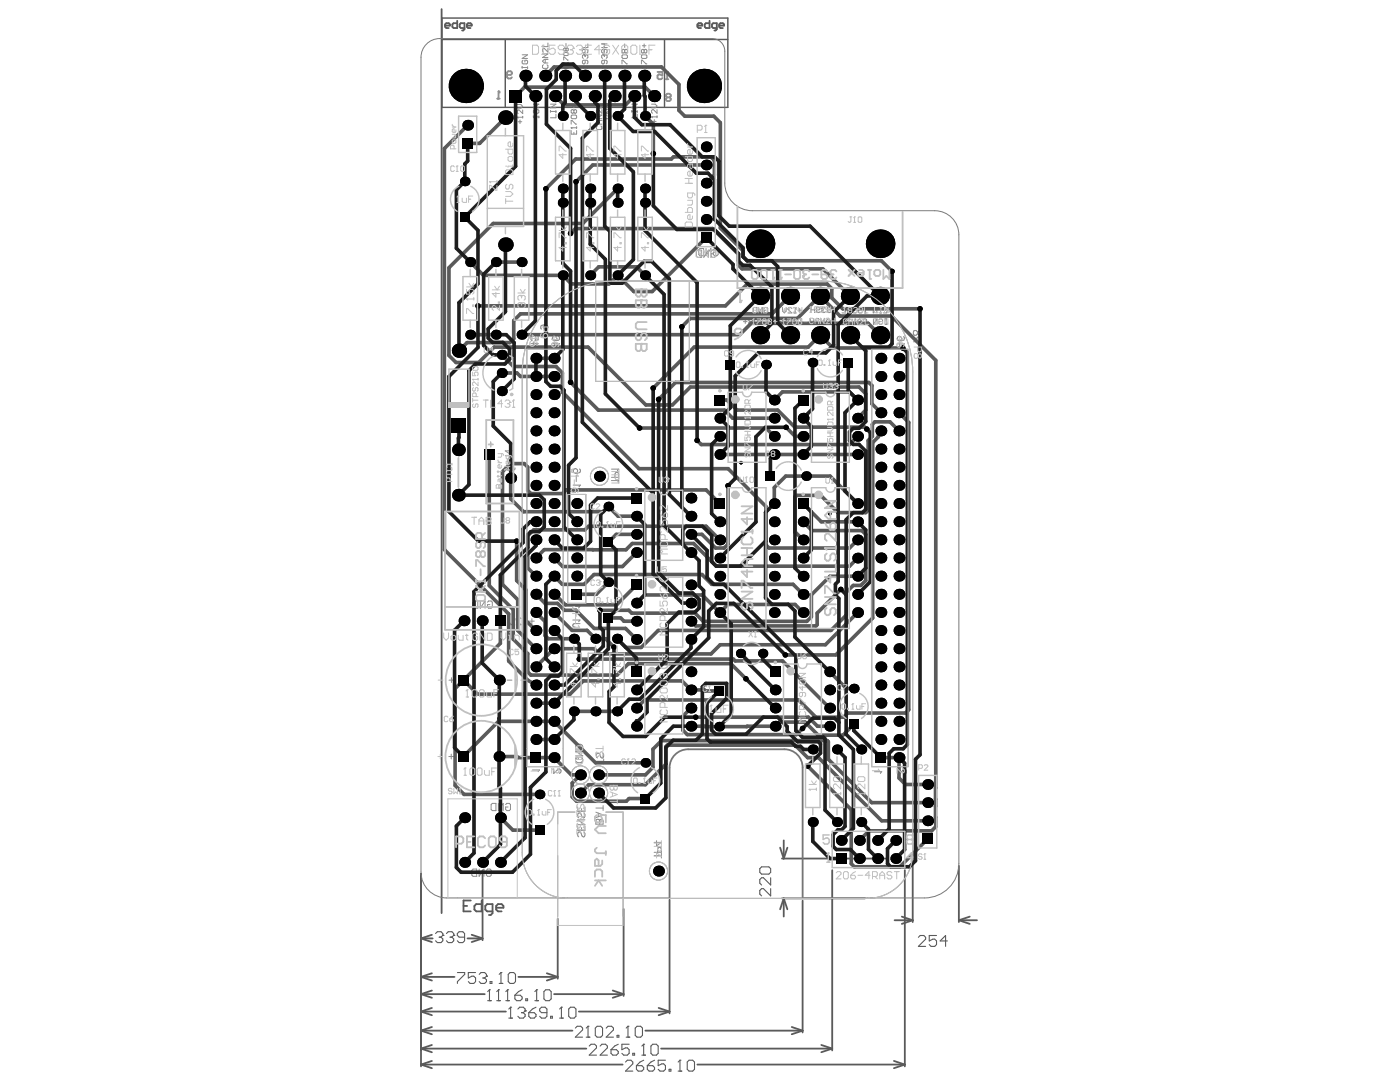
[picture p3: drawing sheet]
<svg xmlns="http://www.w3.org/2000/svg" width="279mm" height="216mm" viewBox="0 0 279 216" stroke-linecap="round" stroke-linejoin="round" font-family="sans-serif">
<g fill="none" stroke="#5a5a5a" stroke-width=".36">
<path d="M88.1 1.8v180.4M88.8 5.1h1v-.2l-.2-.3h-.5l-.3 .3v.5l.3 .2h.5M91.2 4.1v1.5h-.7l-.2-.2v-.5l.2-.3h.7M92.7 5.6h-.7l-.3-.2v-.5l.3-.3h.7v1.2l-.2 .3h-.3M93.2 5.1h.9v-.2l-.2-.3h-.5l-.2 .3v.5l.2 .2h.5M139.2 5.1h1v-.2l-.3-.3h-.5l-.2 .3v.5l.2 .2h.5M141.6 4.1v1.5h-.7l-.3-.2v-.5l.3-.3h.7M143.1 5.6h-.8l-.2-.2v-.5l.2-.3h.8v1.2l-.3 .3h-.2M143.5 5.1h1v-.2l-.2-.3h-.5l-.3 .3v.5l.3 .2h.5M84 174.4v38.4M94 179.7h-1.5v2.2h1.5M96.1 179.7v2.2h-1.1l-.3-.4v-.7l.3-.4h1.1"/>
<path d="M96.3 173.7v13.9M133.6 179.5v22.7M155.7 169.1l.7 2.2M156 179.3h16.6M156 171.3h21.2M156.4 179.3l.7 2.1M156.4 167.7v3.6M156.4 179.3v3.6M156.4 179.3l-.7 2.1M157.1 169.1l-.7 2.2M160.2 179.7v26.3M166.1 173.6v36"/>
<path d="M180.6 173.6v39.2M182.2 170.6v13.4M191.4 172.8v11.2M84 198.4l2.2 .7M84 198.4h12.7M84 194.9l2.2 .8M84 194.9h6.7M84 187.3l2.2 .7M84 187.3h2.3M86.2 197.6l-2.2 .8M86.2 186.5l-2.2 .8M86.2 194.2l-2.2 .7"/>
<path d="M92.5 180.8h.7M93.3 187.3h3M94.1 186.5l2.2 .8M96.3 187.3l-2.2 .7M98.3 181.9h-1.1l-.4-.4v-.7l.4-.4h1.1v1.8l-.4 .4h-.3M99 181.1h1.5v-.3l-.4-.4h-.7l-.4 .4v.7l.4 .4h.7M103.5 194.9h7.8M109.1 194.2l2.2 .7M110.6 198.4h13.9M111.3 183.3v12M111.3 194.9l-2.2 .8M122.3 197.6l2.2 .8"/>
<path d="M124.5 181.4v17.3M124.5 198.4l-2.2 .7M178.5 183.6h3.7M180 182.9l2.2 .7M182.2 183.6l-2.2 .8M191.4 183.6h3.6M191.4 183.6l2.1 .8M193.5 182.9l-2.1 .7M84 212.4l2.2 .7M84 209.2l2.2 .8M84 201.8l2.2 .8M84 201.8h17"/>
<path d="M84 205.7l2.2 .7M84 212.4h40.3M84 209.2h33M84 205.7h30.2M86.2 204.9l-2.2 .8M86.2 201.1l-2.2 .7M86.2 208.5l-2.2 .7M86.2 211.7l-2.2 .7M115.5 201.8h18.1M128.8 205.7h31.4M131.4 201.1l2.2 .7M131.9 209.2h34.2"/>
<path d="M133.6 201.8l-2.2 .8M139.2 212.4h41.4M158 204.9l2.2 .8M160.2 205.7l-2.2 .7M163.9 208.5l2.2 .7M166.1 209.2l-2.2 .8M178.4 211.7l2.2 .7M180.6 212.4l-2.2 .7"/>
</g>
<path d="M88.2 3.6h57.1v17.8h-57.1zM88.2 7.9h57.1M100.8 7.9v13.5M132.6 7.9v13.5" fill="none" stroke="#5a5a5a" stroke-width=".29"/>
<g fill="none" stroke="#5a5a5a" stroke-width=".22">
<path d="M151.6 173.3l.4-.3h1.4l.4 .3v.8l-.4 .3h-1.4l-.4-.3zM153.8 175.1v1.5l-1.4-1.5h-.4l-.4 .4v.7l.4 .4M153.8 177.3v1.5l-1.4-1.5h-.4l-.4 .4v.7l.4 .4M86.9 186.3l.4-.4h.7l.4 .4v.3M87.6 187h.4M88 187l.4 .4v.3l-.4 .4h-.7l-.4-.4M88.4 186.6h.1M88.4 186.6l-.4 .4M89.1 186.3l.4-.4h.7l.3 .4v.3M89.8 187h.4M90.2 187l.3 .4v.3l-.3 .4h-.7l-.4-.4M90.5 186.6h.1"/>
<path d="M90.5 186.6l-.3 .4M91.3 194.1h1.4v.3l-1.4 1.5v.3M92.7 187h-1.1l-.3-.4v-.3l.3-.4h.8l.3 .4v1.4l-.3 .4h-.8l-.3-.4M94.9 194.1h-1.4v1l.7-.3h.3l.4 .3v.8l-.4 .3h-.7l-.3-.3M95.6 194.4l.4-.3h.7l.4 .3v.4M96.4 195.1h.3M96.7 195.1l.4 .4v.4l-.4 .3h-.7l-.4-.3M97.1 194.8h.1M97.1 194.8l-.4 .3M97.3 199.7h.7M97.7 197.5h.1M97.7 197.5v2.2"/>
<path d="M97.7 197.5l-.4 .4M97.8 195.9h.4v.3h-.4zM99.1 199.7h.8M99.5 197.5h.1M99.5 197.5v2.2M99.5 197.5l-.4 .4M99.6 196.2h.7M100 194.1h.1M100 194.1v2.1M100 194.1l-.4 .3M100.9 199.7h.8M101.3 197.5h.1"/>
<path d="M101.3 197.5v2.2M101.3 197.5l-.4 .4M101.4 194.4l.4-.3h.7l.4 .3v1.5l-.4 .3h-.7l-.4-.3zM102.8 198.6h1l.4 .3v.4l-.4 .4h-.7l-.3-.4zM104.2 197.5l-.7 .4-.7 .7M104.9 199.3h.4v.4h-.4zM106.7 199.7h.8M107.1 197.5h.1M107.1 197.5v2.2M107.1 197.5l-.4 .4M108.5 197.9l.4-.4h.7l.4 .4v1.4l-.4 .4h-.7l-.4-.4zM183.3 187l.3-.3h.8l.3 .3v.4l-1.4 1.4h1.4"/>
<path d="M186.9 186.7h-1.4v1.1l.7-.4h.3l.4 .4v.7l-.4 .3h-.7l-.3-.3M189.1 187.8h-1.5l1.1-1.1v2.1M101.5 203.2h.8M101.9 201h.1M101.9 201v2.2M101.9 201l-.4 .3M103.4 201.3l.3-.3h.7l.4 .3v.4M104.1 202.1h.3M104.4 202.1l.4 .3v.4l-.4 .4h-.7l-.3-.4M104.8 201.7h.1M104.8 201.7l-.4 .4M105.5 202.1h1.1l.4 .3v.4l-.4 .4h-.7l-.4-.4z"/>
<path d="M107 201l-.7 .3-.8 .8M109.1 202.1h-1l-.4-.4v-.4l.4-.3h.7l.3 .3v1.5l-.3 .4h-.7l-.4-.4M109.9 202.8h.3v.4h-.3zM111.7 203.2h.7M112 201h.1M112 201v2.2M112 201l-.3 .3M113.5 201.3l.4-.3h.7l.3 .3v1.5l-.3 .4h-.7l-.4-.4zM114.8 205.1l.4-.3h.7l.4 .3v.4l-1.5 1.5h1.5M117 207h.7M117.4 204.8h.1M117.4 204.8v2.2"/>
<path d="M117.4 204.8l-.4 .3M117.6 208.7l.4-.3h.7l.3 .3v.4l-1.4 1.4h1.4M118.8 205.1l.4-.3h.7l.4 .3v1.5l-.4 .4h-.7l-.4-.4zM119.8 208.7l.3-.3h.8l.3 .3v.4l-1.4 1.4h1.4M121 205.1l.3-.3h.8l.3 .3v.4l-1.4 1.5h1.4M121.9 209.5h1.1l.4 .3v.4l-.4 .3h-.7l-.4-.3zM123.2 206.6h.3v.4h-.3zM123.4 208.4l-.7 .3-.8 .8M124.8 211.9l.4-.3h.7l.4 .3v.4l-1.5 1.4h1.5M125 207h.7M125.3 204.8h.1M125.3 204.8v2.2"/>
<path d="M125.3 204.8l-.3 .3M125.6 208.4h-1.5v1.1l.7-.4h.4l.4 .4v.7l-.4 .3h-.7l-.4-.3M126.3 210.2h.3v.3h-.3zM126.8 205.1l.3-.3h.8l.3 .3v1.5l-.3 .4h-.8l-.3-.4zM127 212.6h1.1l.4 .4v.4l-.4 .3h-.7l-.4-.3zM128.1 210.5h.7M128.5 208.4h.1M128.5 208.4v2.1M128.5 208.4l-.4 .3M128.5 211.6l-.8 .3-.7 .7M129.2 212.6h1.1l.3 .4v.4l-.3 .3h-.8l-.3-.3zM129.9 208.7l.4-.3h.7l.4 .3v1.5l-.4 .3h-.7l-.4-.3z"/>
<path d="M130.6 211.6l-.7 .3-.7 .7M132.8 211.6h-1.4v1l.7-.3h.3l.4 .3v.8l-.4 .3h-.7l-.3-.3M133.5 213.4h.4v.3h-.4zM135.3 213.7h.8M135.7 211.6h.1M135.7 211.6v2.1M135.7 211.6l-.4 .3M137.2 211.9l.3-.3h.7l.4 .3v1.5l-.4 .3h-.7l-.3-.3z"/>
</g>
<path d="M141.6 7.7h.1M133.6 179.2h-44.4a5.1 5.1 0 0 1-5.2-5.2v-162.6a3.7 3.7 0 0 1 3.8-3.7h54.3a2.52 2.52 0 0 1 2.5 2.5v26.3a5.5 5.5 0 0 0 5.6 5.5h36.4a4.8 4.8 0 0 1 4.8 4.8v125.5a6.9 6.9 0 0 1-6.9 6.9h-24.3" fill="none" stroke="#787878" stroke-width=".2"/>
<path d="M133.6 179.2v-26a3.7 3.7 0 0 1 3.7-3.7h19.3a3.6 3.6 0 0 1 3.6 3.6v26.1" fill="none" stroke="#787878" stroke-width=".36"/>
<g fill="none" stroke="#8c8c8c" stroke-width=".2">
<path d="M118.9 56.1h18.7v20h-18.7zM122.4 56.1h41.6M104.2 74.2v96M105.1 69.7h7.3v83.3h-7.3zM174 69.7h7.2v83.3h-7.2zM182.2 74.2v96M113.3 98.7h3.6v21.7h-3.6zM89.6 135.7h1M90.1 135.2v1M111.3 170.7v12.2M113.3 179.3h59.8M114.7 162h-3.4v2.4"/>
<path d="M120.9 162h3.4v20.9"/>
</g>
<path d="M99.3 19.7h.4M99.5 18.2v1.5" fill="none" stroke="#8c8c8c" stroke-width=".36"/>
<circle cx="99.5" cy="18.2" r=".18" fill="#8c8c8c"/>
<path d="M99.5 18.2l.2 .3M101.2 14.9h.7l.3-.2v-.2l-.3-.3h-.5l-.2 .3v.9l.2 .3h.5l.3-.3M132.9 15.8h.5M133.1 19.4l-.2-.2v-.3l.2-.2h.5l.3 .2v.3l-.3 .2M133.1 19.4l-.2 .3v.2l.2 .3h.5l.3-.3v-.2l-.3-.3M133.1 19.4h.5M133.2 14.4v1.4" fill="none" stroke="#8c8c8c" stroke-width=".36"/>
<g fill="none" stroke="#8c8c8c" stroke-width=".2">
<path d="M104.2 13.3v.4M104.2 13.5h1.1M104.2 10.9h1.1l-1.1 .8h1.1M104.4 12l-.2 .2v.4l.2 .1h.7l.2-.1v-.4l-.2-.2h-.4v.4M105.3 13.3v.4M108.3 10.8h1l-1 .7h1M108.4 12.9l-.1 .2v.4l.1 .2h.8l.1-.2v-.4l-.1-.2M108.8 11.8v.8M109.3 11.8h-.7l-.3 .4 .3 .4h.7M109.3 9.7v.7l-.7-.7-.3 .1v.4l.1 .2M109.3 8.6v.7h-1M112.5 12.6h.1"/>
<path d="M112.5 10.6l.2-.1h.6l.1 .4-.1 .2h-.6zM112.5 12v-.6l.9 .6M112.5 13v.7h.9v-.7M112.5 12.6h.9M112.5 12.6l.2 .1M113 9.7l-.2-.1-.3 .1 .2 .5 .3-.2M113 9.7l.1-.1 .3 .1-.1 .5-.3-.2M113 8.7v.6M113 9.7v.3M113 13.3v.4M113.4 12.4v.3M116.2 13.5h.1"/>
<path d="M116.2 13.5h1.1M116.2 13.5l.2 .2M116.6 10.9h.1M116.6 10.9l-.4 .2v.4l.2 .2M116.6 10.9l.2 .2M116.8 12v.6l-.2 .1-.4-.1v-.4l.2-.2h.7l.2 .2v.4l-.2 .1M116.8 11.1l.2-.2 .3 .2v.4l-.2 .2M116.8 9.8v.6l-.2 .2-.4-.2v-.4l.2-.2h.7l.2 .2v.4l-.2 .2M116.8 11.1v.2M117.3 8.8v.7h-1.1M117.3 13.3v.4M120.1 13.5h.1"/>
<path d="M120.1 13.5h1.1M120.1 9.5h1.1M120.1 13.5l.2 .2M120.1 8.8h1.1M120.4 10.9h.1M120.4 10.9l-.3 .2v.4l.2 .2M120.4 10.9l.2 .2M120.6 12v.6l-.2 .1-.3-.1v-.4l.2-.2h.7l.2 .2v.4l-.2 .1M120.6 11.1l.2-.2 .4 .2v.4l-.2 .2M120.6 9.8v.6l-.2 .2-.3-.2v-.4l.2-.2h.7l.2 .2v.4l-.2 .2M120.6 8.8v.7M120.6 11.1v.2"/>
<path d="M121.2 13.3v.4M124.1 13.5h.1M124.1 13.5h1.1M124.1 12.7v-.7h.2l.7 .7h.2M124.1 11.1l.2-.2h.7l.2 .2v.4l-.2 .2h-.7l-.2-.2zM124.1 13.5l.2 .2M124.7 10l-.2-.2-.4 .2v.4l.2 .2 .4-.2M124.7 10l.2-.2 .3 .2v.4l-.2 .2-.3-.2M124.7 8.8v.7M124.7 10v.4M125.2 13.3v.4M128 13.5h.1"/>
<path d="M128 13.5h1.1M128 12.7v-.7h.2l.7 .7h.2M128 11.1l.2-.2h.7l.2 .2v.4l-.2 .2h-.7l-.2-.2zM128 13.5l.2 .2M128.2 9.1h.7M128.6 10l-.2-.2-.4 .2v.4l.2 .2 .4-.2M128.6 10l.1-.2 .4 .2v.4l-.2 .2-.3-.2M128.6 8.8v.7M128.6 10v.4M129.1 13.3v.4M103.2 23.4h.1M103.2 23.4h1.1"/>
<path d="M103.2 23.4l.2 .2M103.2 20.9h.8l.3 .3-.3 .4h-.8M103.4 24.3h.7M103.8 23.9v.8M104.3 21.9v.8l-.7-.8-.4 .2v.4l.2 .2M104.3 23.2v.4M106.5 20.8h1l-1 .7h1M106.5 23.3h1M106.5 23.1v.4M106.6 21.9l-.1 .2v.3l.1 .2h.8l.1-.2v-.3l-.1-.2h-.4v.3M107.5 23.1v.4M109.9 22.1v.3"/>
<path d="M109.9 22.2h1M109.9 20.8h1l-1 .7h1M110.9 22.8v.7h-1M110.9 22.1v.3M114 25.5h.1M114 24.8v-.8h.2l.7 .8h.2M114 23.1l.2-.1h.7l.2 .1v.4l-.2 .2h-.7l-.2-.2zM114 26v.8h1.1v-.8M114 25.5h1.1M114 25.5l.2 .2M114.2 21.1h.7M114.5 22.1l-.2-.2-.3 .2v.3l.2 .2 .3-.2"/>
<path d="M114.5 22.1l.2-.2 .4 .2v.3l-.2 .2-.4-.2M114.5 20.8v.7M114.5 22.1v.3M114.5 26.4v.4M115.1 25.3v.4M119 21.5h1.1M119 20.8h1.1M119 23h1.1l-1.1 .7h1.1M119.2 25.1l-.2 .2v.4l.2 .2h.7l.2-.2v-.4l-.2-.2M119.6 20.8v.7M119.6 24v.8M120.1 21.9v.7l-.7-.7-.4 .2v.3l.2 .2"/>
<path d="M120.1 24h-.7l-.4 .4 .4 .4h.7M120.8 21l.2-.2h.7l.2 .2v.5h-1.1zM120.8 21.9h1.1l-1.1 .7h1.1M121 23l-.2 .1v.4l.2 .2h.7l.2-.2v-.4l-.2-.1h-.3v.3M126.1 22.2h1.1M126.1 20.8h1.1l-1.1 .7h1.1M126.1 22.1v.3M127.2 22.8v.7h-1.1M127.2 22.1v.3M130 23.3h.1M130 20.8h.8l.3 .3-.3 .4h-.8M130 23.3h1.1"/>
<path d="M130 23.3l.2 .2M130.2 24.2h.7M130.6 23.9v.7M131.1 21.9v.7l-.7-.7-.4 .2v.3l.2 .2M131.1 23.1v.4M139 50.1l.2-.2h.8v1.5h-.8l-.2-.3zM139.5 49.8l.2-.2h.7v1.4h-.7l-.2-.2zM140.4 49.9v1.5l1-1.5v1.5M140.9 49.6v1.4l1-1.4v1.5l.2 .3h.5l.2-.3v-1l-.2-.2h-.5l-.2 .2M141.9 50.6h.5M142.4 49.8l.2-.2h.5l.2 .2v1l-.2 .2h-.5l-.2-.2v-.5h.4M106.4 68.2v1.1l1-.7h-1.5"/>
<path d="M107.4 67.1v.7l-.6 .1a.51 .51 0 0 0 0-.8 .51 .51 0 0 0-.8 .1 .51 .51 0 0 0 .2 .8M107.9 67h1.4l-.1-.9h-.3l-.2 .1-.1 .8M108.9 64.8a.68 .68 0 0 0-1 .6l.2 .3M110.7 68.2v1.1l1-.7h-1.5M111.5 67.1l.1 .1a.47 .47 0 0 1-.2 .7l-.7 .1M148.4 64.2h.7M148.7 63.8v.7M149.6 64.2l-.1 .2 .1 .3h.4l.2-.2-.2-.3M149.6 64.2l-.1-.2 .1-.4h.4l.2 .2-.2 .4M149.6 64.2h.4M150.3 61.5l.2-.1h.5v1h-.5l-.2-.1zM150.5 63.8l.2-.2h.4l.2 .2v.7l-.2 .2h-.4l-.2-.2z"/>
<path d="M151.4 61.4v1l.7-1v1M152.4 63.6h-.8v.2l.8 .7v.2M152.5 61.5l.2-.1h.3l.2 .1v.8l-.2 .1h-.3l-.2-.1v-.4h.4M152.9 64.7h.4M153.1 63.6h.1M153.1 63.6v1.1M153.1 63.6l.2 .2M155.1 64.2h.7M156.2 61.4v.7l.3 .3 .4-.3v-.7M156.4 64.2l-.2 .2 .2 .3h.3l.2-.2-.2-.3M156.4 64.2l-.2-.2 .2-.4h.3l.2 .2-.2 .4M156.4 64.2h.3"/>
<path d="M157.3 63.8l.2-.2h.3l.2 .2v.7l-.2 .2h-.3l-.2-.2zM158 61.5l-.2-.1h-.4l-.1 .1v.2l.7 .7h-.7M158.5 62.4h.4M158.7 61.4h.1M158.7 61.4v1M158.7 61.4l.2 .1M159.1 63.6h-.7v.2l.7 .7v.2M159.2 61.9h.8M159.6 61.5v.8M159.6 64.7h.4M159.8 63.6h.1M159.8 63.6l.2 .2"/>
<path d="M159.8 63.6v1.1M161.7 64.1h.7M161.7 63.6v1M161.8 61.8h.8M161.8 61.3v1.1M162.4 63.6v1M162.6 61.3v1.1M162.9 61.8h.6l.1-.2-.1-.3h-.4l-.2 .2v.7l.2 .2h.4l.1-.2M163.5 63.7l-.2-.1h-.3l-.2 .1v.2l.7 .7h-.7M163.9 63.6v1l.7-1v1M164 61.6h.1M164 61.6l.2 .2"/>
<path d="M164.2 61.8l-.2 .2 .2 .4h.3l.2-.2M164.2 61.8h.2M164.7 61.5l-.2-.2h-.3l-.2 .3M164.9 64.6v-.7l.4-.3 .4 .3v.7M164.9 64.1h.8M165.1 61.8h.5l.2-.2-.2-.3h-.3l-.2 .2v.7l.2 .2h.3l.2-.2M166 63.7l.2-.1h.4l.2 .1v.8l-.2 .1h-.4l-.2-.1M166.4 62.4h.3M166.5 61.3h.1M166.5 61.3l.2 .2M166.5 61.3v1.1M168.6 63.6v1.1h-.7"/>
<path d="M168.8 61.4v1h-.8M169.1 61.9h.6l.1-.2-.1-.3h-.4l-.2 .1v.8l.2 .1h.4l.1-.1M169.7 63.8l-.2-.2h-.3l-.2 .2v.2l.7 .7h-.7M170.1 63.6v1.1l.7-1.1v1.1M170.2 61.7h.1M170.2 61.7l.2 .2M170.4 61.9l-.2 .2 .2 .3h.3l.2-.1M170.4 61.9h.2M170.9 61.5l-.2-.1h-.3l-.2 .3M171.1 64.2h.8M171.1 64.7v-.7l.4-.4 .4 .4v.7M171.3 61.9h.5l.2-.2-.2-.3h-.3l-.2 .1v.8l.2 .1h.3l.2-.1"/>
<path d="M172.2 63.8l.2-.2h.4l.2 .2v.7l-.2 .2h-.4l-.2-.2M172.6 62.4h.3M172.7 61.4h.1M172.7 61.4v1M172.7 61.4l.2 .1M174.3 61.4v1l.7-1v1M174.3 63.6v1.1l.7-1.1v1.1M175.4 63.8l.2-.2h.3l.2 .2v.7l-.2 .2h-.3l-.2-.2v-.3h.4M175.5 61.4h.4M175.5 62.4h.4M175.7 61.4v1M176.7 64.7h.3"/>
<path d="M176.7 63.6h.3M176.8 63.6v1.1M177 61.4v1h-.7M179.5 68.3v1l1-.7h-1.4M180.3 67.2l.1 .1a.47 .47 0 0 1-.2 .6l-.7 .1M182.3 68.2h1.4l-.1-.9-.4-.1-.2 .2v.8M182.4 66l.2-.1a.72 .72 0 0 1 .6 .9h.3a.49 .49 0 0 0 0-.8l-.3 .1-.1 .4a.42 .42 0 0 1-.4 .4 .42 .42 0 0 1-.4-.3zM97.5 88.6h.9M97.9 88.2v.9M101.8 91.4v1h-.2l-.3-.3v-.4l.3-.3h.4l.3 .3v.4M102.3 90h-1.5l1.5 .9h-1.5M102.8 93.3v.3l-.3 .2h-1.2v-.7l.3-.2h.4l.3 .2v.7"/>
<path d="M114.4 96.8h1.4l-.2 .3M115 94.8v1.3M115.6 93.6l.2 .1a.47 .47 0 0 1-.2 .6l-.7 .1M115.8 97.5l-1.3 .1-.1 .2 .1 .3 .4 .1M122 95.9h1.5M122 95.2h1.5l-.2-.9h-.3l-.2 .1-.1 .8M122 93.6h1.5l-.3 .4M123.5 95.4v1M95.8 119.9v1.5l1-1.5v1.5M94.4 120.2l.2-.3h.8v1.5h-.8l-.2-.3zM97.3 120.2l.2-.3h.5l.3 .3v.9l-.3 .3h-.5l-.2-.3v-.5h.5M101.2 135.7h1"/>
<path d="M101.6 123.2v1l.4 .5 .5-.5v-1M104 123.5l-.3-.3h-.4l-.3 .3v.2l1 1h-1M104.7 124.7h.5M104.9 123.2h.1M104.9 123.2v1.5M104.9 123.2l.3 .3M105.7 123.9h.9M106.1 123.5v.9M114.3 123.7h1.5l-.3 .4M114.3 121h1.5l-.3 .3M114.9 121.8v1.2M115.8 124.4l-1.3 .1-.2 .2 .1 .3 .4 .1"/>
<path d="M89.6 151h.9M90.1 150.5v.9M101.2 151h.9M106.2 153.6h1.5l-.3 .4M110.5 153.4v.9l.7-.6 .5-.3 .2 .2 .1 .4-.4 .3M114.9 148.8a.81 .81 0 0 1 1.4 .2v.5h-1.4zM116 151.2a.53 .53 0 0 1 .3 .6 .53 .53 0 0 1-.5 .4h-.4a.52 .52 0 0 1-.6-.5 .52 .52 0 0 1 .6-.5v.3M116.3 149.9h-1.4l1.4 .9h-1.4M119 151.9h1.5M120.3 150.3l.2 .3-.2 .7-.4-.2-.3-.7-.4-.1-.2 .3 .2 .7M120.5 151.4v1M174.5 154h1.5l-.3 .3"/>
<path d="M179.5 153.5v.9l.6-.6 .5-.3 .2 .2 .1 .4-.3 .3M94.2 173.7l.2-.3h.7v1.5h-.7l-.2-.3zM95.6 173.4v1.5l1-1.5v1.5M97.1 173.7l.2-.3h.5l.2 .3v.9l-.2 .3h-.5l-.2-.3v-.5h.4M98 160.5l.3-.2h.7v1.5h-.7l-.3-.3zM99.5 160.3v1.5l.9-1.5v1.5M100.9 160.5l.2-.2h.5l.3 .2v1l-.3 .3h-.5l-.2-.3v-.5h.5M115.3 161v.9h1.4v-.9M115.3 164.8v.9h1.4v-.9M116.1 161.4v.5M116.1 165.1v.6M116.5 162.2l.2 .4-.2 .6-.3-.1-.3-.7-.2-.2h-.2l-.2 .4 .2 .6"/>
<path d="M116.5 166l.2 .4-.2 .6-.3-.2-.3-.6-.2-.2h-.2l-.2 .4 .2 .6M116.7 163.6h-1.4l1.4 1h-1.4M118.9 162.1l1.5 .5-1.5 .6M118.9 161.2h1.5M119.1 163.6l.3-.1 .3 .3 .1-.2h.4l.2 .9h-1.5zM119.4 162.3v.7M119.7 163.8v.7M120.4 160.8v.9M130.5 170.7h1.5M130.5 170.1h1.5l-.1-.9-.4-.1-.2 .1-.1 .9M131 167.7v1.1l1-.7h-1.5M132 170.2v1"/>
<circle cx="108.9" cy="65.3" r=".45"/>
<circle cx="110.7" cy="67.5" r=".45"/>
<circle cx="179.5" cy="67.6" r=".45"/>
<circle cx="114.8" cy="94" r=".45"/>
</g>
<circle cx="133.2" cy="14.4" r=".18" fill="#8c8c8c"/>
<path d="M131.2 14.4h1v.7l-.7-.3-.3 .3v.5l.3 .2h.4l.3-.2M133.2 14.4l.2 .2" fill="none" stroke="#8c8c8c" stroke-width=".36"/>
<g fill="none" stroke="#8c8c8c" stroke-width=".2">
<path d="M122.4 56.1a18.1 18.1 0 0 0-18.2 18.1M164 56.1a18.1 18.1 0 0 1 18.2 18.1M104.2 170.2a9.1 9.1 0 0 0 9.1 9.1M182.2 170.2a9.1 9.1 0 0 1-9.1 9.1"/>
<circle cx="119.6" cy="95" r="1.81"/>
<circle cx="115.8" cy="154.6" r="1.81"/>
<circle cx="115.8" cy="158.2" r="1.81"/>
<circle cx="119.5" cy="154.6" r="1.81"/>
<circle cx="119.5" cy="158.2" r="1.81"/>
<circle cx="131.4" cy="173.8" r="1.81"/>
</g>
<g fill="none" stroke="#5a5a5a" stroke-width=".72">
<path d="M102.9 19.2l1.8-1.8h24.1l1.8 1.8M108.8 15.1l1.8-1.7h21.4l3.5 3.4v5.2l1.2 1.2h5.8l1.3 1.3v21l4.5 4.6v1.1l.8 .8h26.8l2.1 2.2M110.8 19.2l1.8 1.7h12.2l1.8-1.7M93.3 25l-4.6 4.6v80.1l12.8 12.8v9.4l3.9 3.8 1.6 1M100.9 23.5l-5.2 5.1h-2.4M123.3 37.6l-7 7h-17.9l-8.8 8.8v17.5l1.4 1.4h4.5l3.1-3h18.8l11.5 11.5h5.3l3.6-3.6h33.6l1.4 1.4v3.2l-1.6 1.6M128.7 23.1l1.7 1.7v5.8M140.9 36.5l1.7-1.6v-2.9l-.7-.7h-7.5l-.4 .4h-19.1l-6 6M140.9 32.9h-22.6l-3.3 3.4M99 52.3h5.1M113.9 46.6l.9-1h27.4l5.2 5.2v2.1l.7 .7h16.1l5.4 5.4M117.8 54.9l1.7-1.7h7.5l1.7 1.7"/>
<path d="M140.9 47.4l-10.7 10.8h-3.7l-3.2-3.3-1.7 1.8h-7.6l-1.7-1.8h-15.8l-2.7-2.6M157.7 59l-3.6 3.6h-50.2l-1.4 1.4v3.6l-.7 .8h-8.6l-1.6 1.6M93.8 66.8h5.2M95.4 61h49.4l4.3-4.3h16l.9 .9v1.8l2.2 2.2h15.4M100.1 74.4h3.1l.7 .7h6.7M100.1 70.8l2.4 2.3h8.5l1.2 1.3v3.8l15.3 15.3h17.8l7.6 7.6v7.6l.6 .7h16l1.7-1.7M104.1 66.8h43.5l2.3-2.3h23.4l2.3 2.4M107 71.5h3.6M113.9 76.3l5.5 5.5h25.2l1.6 1.6h8.3M131.4 79.7l3.4-3.4h38.6l.6 .6v3.7l1.8 1.8M136.1 65.2l1.6-1.7h21.5l4.4-4.5 4.1 4.1h10.2l8.9 8.8v93.1l-.9 .8h-12.5l-1.9 1.9M143.7 79.8h1.4l2 2h8.1l3.4 3.4h14l.4 .4"/>
<path d="M154.5 79.8l1.6-1.6h13.4l1.7 1.6M180.2 69.4h-14l-2.5-2.5-2.4 2.4h-22.8l-8.1 8.1M97.6 90.8v26.1l4.8 4.7v5.9l2.9 2.9v3.7l.6 .6h17.2l2.3-2.3h20.4l3.1 3M101.9 95.4v4.1l2.6 2.6h15.9l1-1 1.9 1.9h3.7M127.6 85.4h25.3l1.6 1.7M143.7 90.7h27.5M145.3 96.9v11.7l-.8 .8h-1.7l-2.7-2.8h-2.2M156.9 85.3l1.8 1.8h1.6M171.2 87.1l-1.7 1.6h-29.5l-.9-.8M175.8 86l-.5 .5v.6l-1.1 1.2v35l-7.4 7.4h-10.1M179.4 82.4l2 1.9v57.3l-.7 .7h-11.5l-.8 .8h-5.6l-3.4-3.4h-30.7l-1.7 1.6M179.4 86l-1.8-1.8h-3l-.5 .5v2.4l-.8 .8v13.9l-.5 .5h-5.6l-3.4-3.5h-4.8l-.4 .4v6.9l1.7 1.6"/>
<path d="M103.1 108v7.8l1.9 1.9v6.2l2 1.9M107 111.3l1.6-1.6h16.3l1.3-1.3h12.2l4.6 4.6h26.5l1.7-1.6M107 118.6l1.8 1.8h2.5l1.3 1.4h2.4l3.6 3.6h6.2l2.2 2.2M110.6 115l1.6 1.6h4.4l1.9-2h21.6l1.9 2h16.3l2 2M121.4 116.2l-2.4 2.4h-3.9M127 116.7l-3.9 4h-10.3l-2.2-2.1M127 106.6h-4l-1.6 1.6M127 110.2l-2.8 2.8h-11.9l-1.7-1.7M143.7 107.7l-2.8-2.7h-23.4l-.8 .7h-10.2l-1.2 1.2v6.4l1.7 1.7M143.7 100.5l-2.8-2.7h-27.9l-.7 .7h-6.4l-.6-.6v-4.7l-.7-.7h-2.7l-1.6 1.6v22.5l3 3.1v6.1l3.7 3.6M154.5 100.5v-3.2l2.3-2.3h8.9l5.5 5.5M160.3 104.1l1.7 1.8h10l.8 .7v9.2l-1 1h-1.5l-1.4 1.4v4.5l-3.1 3.1h-34.4l-3.4 3.4h-3.1l-1.7-1.7"/>
<path d="M160.3 100.5l3.6 3.6h7.3M167.8 117.6l-4.7 4.7v2.4l-.2 .2h-24.1l-.9-.9M171.2 115h-5.6l-3.7 3.7v4.4l-.9 .9h-20.6l-1.7-1.7h-12.6l-.6-.5h-5.8M92.5 135.7l2.8 2.8h18.5l2.6-2.6h19.7l1.8 1.8 5.6 .2M99.9 123.9v4.5l-9.1 9v19.3l1.8 1.8h15.1M107 133.1h.1M107 122.2l1.8 1.8v2.8l.6 .7h5.1M110.6 122.2l3.6 3.6h3l1.6 1.7h2.1l1.6 1.6M115.6 131.5h30.8l.3 .4h9.5l9.4 9.4M121.4 123.3h2.5l.6 .7h2.5M127 120.3l1.6-1.6h11.6l3.5 3.5 1.6-1.6h13.4l1.6 1.6M165.6 134l3.3 3.4h1.5"/>
<path d="M171.2 122.2l-6.5 6.5h-21l-1.8 1.8h-22.3l-1-1.1h-8l-3.6 3.7M92.5 151l7-7.1h11.1l8.3 8.3h9.9M99.6 151h3.5l.3 .2h7.2l3.4 3.4h1.8l-1.6 1.7v2.7l.9 .9h9.9l.5-.6h3.3M107 147.6h3.6M107 140.3h3.6M114.5 141.9h8.7M115.8 158.2l1.7-1.6h11.3l4.1-4.1v-3.5l.3-.3h25.5l2.5 2.5h2.2l12.6 12.6h9.1M119.5 154.6h9.3l1.5-1.5v-3.6l1.7-1.7h33.1l.2 .2v3.5l8.7 8.7h11.1M137.9 141.3l-1.6 1.6v2.8l.9 .9h21.7l1.3-1.2M138.8 143.1h22.5l1.8 1.8h2.5M161.2 152.9l8.7 8.6v10.8l.6 .7h9.1l5.5-5.6M170.4 144.5l-2.2 2.2h-4.9l-2.6-2.6h-5.2l-.8 .8h-16.8"/>
<path d="M175.8 151.2h3.6v4l1.3 1.3h4.4M99.9 163.2l2.5 2.4h5.3"/>
</g>
<g fill="#000">
<circle cx="93" cy="17.1" r="3.4"/>
<circle cx="104.9" cy="15.1" r="1.21"/>
<circle cx="106.8" cy="19.2" r="1.21"/>
<circle cx="108.8" cy="15.1" r="1.21"/>
<circle cx="110.8" cy="19.2" r="1.21"/>
<circle cx="112.8" cy="15.1" r="1.21"/>
<circle cx="114.8" cy="19.2" r="1.21"/>
<circle cx="116.7" cy="15.1" r="1.21"/>
<circle cx="118.7" cy="19.2" r="1.21"/>
<circle cx="120.7" cy="15.1" r="1.21"/>
<circle cx="122.7" cy="19.2" r="1.21"/>
<circle cx="124.6" cy="15.1" r="1.21"/>
<circle cx="126.6" cy="19.2" r="1.21"/>
<circle cx="128.6" cy="15.1" r="1.21"/>
<circle cx="130.6" cy="19.2" r="1.21"/>
<circle cx="140.5" cy="17.1" r="3.4"/>
<circle cx="92.8" cy="36.2" r=".96"/>
<circle cx="93.3" cy="25" r="1.07"/>
<circle cx="100.9" cy="23.5" r="1.45"/>
<circle cx="108.9" cy="37.7" r=".54"/>
<circle cx="112.3" cy="37.6" r="1"/>
<circle cx="112.3" cy="23.1" r="1"/>
<circle cx="115" cy="36.3" r=".54"/>
<circle cx="117.8" cy="37.6" r="1"/>
<circle cx="117.8" cy="23.1" r="1"/>
<circle cx="123.3" cy="23.1" r="1"/>
<circle cx="123.3" cy="37.6" r="1"/>
<circle cx="128.7" cy="23.1" r="1"/>
<circle cx="128.7" cy="37.6" r="1"/>
<circle cx="130.4" cy="30.6" r=".54"/>
<circle cx="140.9" cy="29.3" r="1.07"/>
<circle cx="140.9" cy="36.5" r="1.07"/>
<circle cx="140.9" cy="32.9" r="1.07"/>
<circle cx="93.8" cy="52.3" r="1"/>
<circle cx="99" cy="52.3" r="1"/>
<circle cx="100.9" cy="48.8" r="1.45"/>
<circle cx="104.1" cy="52.3" r="1"/>
<circle cx="112.3" cy="54.9" r="1"/>
<circle cx="112.3" cy="40.5" r="1"/>
<circle cx="113.9" cy="46.6" r=".54"/>
<circle cx="117.8" cy="54.9" r="1"/>
<circle cx="117.8" cy="40.5" r="1"/>
<circle cx="123.3" cy="54.9" r="1"/>
<circle cx="123.3" cy="40.5" r="1"/>
<circle cx="128.7" cy="54.9" r="1"/>
<circle cx="128.7" cy="40.5" r="1"/>
<circle cx="140.9" cy="40.2" r="1.07"/>
<circle cx="140.9" cy="43.8" r="1.07"/>
<circle cx="151.7" cy="59" r="1.81"/>
<circle cx="151.7" cy="48.6" r="2.85"/>
<circle cx="157.7" cy="59" r="1.81"/>
<circle cx="163.6" cy="59" r="1.81"/>
<circle cx="169.6" cy="59" r="1.81"/>
<circle cx="175.6" cy="59" r="1.81"/>
<circle cx="175.6" cy="48.6" r="2.85"/>
<circle cx="178" cy="54.2" r=".54"/>
<circle cx="91.6" cy="70" r="1.43"/>
<circle cx="93.8" cy="66.8" r="1"/>
<circle cx="95.4" cy="61" r=".54"/>
<circle cx="99" cy="66.8" r="1"/>
<circle cx="100.1" cy="78" r="1"/>
<circle cx="100.1" cy="74.4" r="1"/>
<circle cx="100.1" cy="70.8" r="1"/>
<circle cx="104.1" cy="66.8" r="1"/>
<circle cx="107" cy="75.1" r="1.09"/>
<circle cx="107" cy="71.5" r="1.09"/>
<circle cx="107" cy="78.7" r="1.09"/>
<circle cx="110.6" cy="71.5" r="1.09"/>
<circle cx="110.6" cy="78.7" r="1.09"/>
<circle cx="110.6" cy="75.1" r="1.09"/>
<circle cx="113.9" cy="76.3" r=".54"/>
<circle cx="130.4" cy="77.4" r=".54"/>
<circle cx="131.4" cy="79.7" r=".54"/>
<circle cx="136.1" cy="65.2" r=".54"/>
<circle cx="151.7" cy="66.9" r="1.81"/>
<circle cx="152.9" cy="72.8" r=".96"/>
<circle cx="154.5" cy="79.8" r="1.07"/>
<circle cx="157.7" cy="66.9" r="1.81"/>
<circle cx="162.2" cy="72.4" r=".96"/>
<circle cx="163.7" cy="66.9" r="1.81"/>
<circle cx="169.7" cy="66.9" r="1.81"/>
<circle cx="171.2" cy="79.8" r="1.07"/>
<circle cx="175.6" cy="66.9" r="1.81"/>
<circle cx="175.8" cy="71.5" r="1.09"/>
<circle cx="175.8" cy="78.7" r="1.09"/>
<circle cx="175.8" cy="75.1" r="1.09"/>
<circle cx="179.4" cy="71.5" r="1.09"/>
<circle cx="179.4" cy="75.1" r="1.09"/>
<circle cx="179.4" cy="78.7" r="1.09"/>
<circle cx="180.2" cy="69.4" r=".54"/>
<circle cx="183.6" cy="61.6" r=".54"/>
<circle cx="91.5" cy="89.7" r="1.27"/>
<circle cx="91.5" cy="98.8" r="1.27"/>
<circle cx="101.9" cy="95.4" r="1.09"/>
<circle cx="107" cy="86" r="1.09"/>
<circle cx="107" cy="89.6" r="1.09"/>
<circle cx="107" cy="93.2" r="1.09"/>
<circle cx="107" cy="82.4" r="1.09"/>
<circle cx="107" cy="96.8" r="1.09"/>
<circle cx="110.6" cy="86" r="1.09"/>
<circle cx="110.6" cy="89.6" r="1.09"/>
<circle cx="110.6" cy="82.4" r="1.09"/>
<circle cx="110.6" cy="96.8" r="1.09"/>
<circle cx="110.6" cy="93.2" r="1.09"/>
<circle cx="119.6" cy="95" r="1.09"/>
<circle cx="127.6" cy="85.4" r=".54"/>
<circle cx="137.9" cy="99.4" r="1.07"/>
<circle cx="139.1" cy="87.9" r=".54"/>
<circle cx="143.7" cy="90.7" r="1.07"/>
<circle cx="143.7" cy="83.4" r="1.07"/>
<circle cx="143.7" cy="87.1" r="1.07"/>
<circle cx="145.3" cy="96.9" r=".54"/>
<circle cx="147.9" cy="92.3" r=".36"/>
<circle cx="154.5" cy="90.7" r="1.07"/>
<circle cx="154.5" cy="83.4" r="1.07"/>
<circle cx="154.5" cy="87.1" r="1.07"/>
<circle cx="156.9" cy="85.3" r=".54"/>
<circle cx="160.3" cy="90.7" r="1.07"/>
<circle cx="160.3" cy="83.4" r="1.07"/>
<circle cx="160.3" cy="87.1" r="1.07"/>
<circle cx="160.9" cy="95" r=".96"/>
<circle cx="171.2" cy="90.7" r="1.07"/>
<circle cx="171.2" cy="87.1" r="1.07"/>
<circle cx="171.2" cy="83.4" r="1.07"/>
<circle cx="173" cy="85.6" r=".54"/>
<circle cx="175.8" cy="96.8" r="1.09"/>
<circle cx="175.8" cy="86" r="1.09"/>
<circle cx="175.8" cy="93.2" r="1.09"/>
<circle cx="175.8" cy="89.6" r="1.09"/>
<circle cx="175.8" cy="82.4" r="1.09"/>
<circle cx="179.4" cy="82.4" r="1.09"/>
<circle cx="179.4" cy="86" r="1.09"/>
<circle cx="179.4" cy="93.2" r="1.09"/>
<circle cx="179.4" cy="89.6" r="1.09"/>
<circle cx="179.4" cy="96.8" r="1.09"/>
<circle cx="103.1" cy="108" r=".54"/>
<circle cx="107" cy="100.5" r="1.09"/>
<circle cx="107" cy="111.3" r="1.09"/>
<circle cx="107" cy="107.7" r="1.09"/>
<circle cx="107" cy="104.1" r="1.09"/>
<circle cx="107" cy="115" r="1.09"/>
<circle cx="107" cy="118.6" r="1.09"/>
<circle cx="110.6" cy="100.5" r="1.09"/>
<circle cx="110.6" cy="111.3" r="1.09"/>
<circle cx="110.6" cy="118.6" r="1.09"/>
<circle cx="110.6" cy="104.1" r="1.09"/>
<circle cx="110.6" cy="107.7" r="1.09"/>
<circle cx="110.6" cy="115" r="1.09"/>
<circle cx="115.1" cy="100.5" r="1.09"/>
<circle cx="115.1" cy="115" r="1.09"/>
<circle cx="115.1" cy="111.3" r="1.09"/>
<circle cx="115.1" cy="107.7" r="1.09"/>
<circle cx="115.1" cy="104.1" r="1.09"/>
<circle cx="121.4" cy="116.2" r=".96"/>
<circle cx="121.4" cy="101.1" r=".96"/>
<circle cx="127" cy="106.6" r="1.07"/>
<circle cx="127" cy="110.2" r="1.07"/>
<circle cx="127" cy="103" r="1.07"/>
<circle cx="137.9" cy="106.6" r="1.07"/>
<circle cx="137.9" cy="116.7" r="1.07"/>
<circle cx="137.9" cy="110.2" r="1.07"/>
<circle cx="137.9" cy="103" r="1.07"/>
<circle cx="143.7" cy="118.6" r="1.07"/>
<circle cx="143.7" cy="104.1" r="1.07"/>
<circle cx="143.7" cy="107.7" r="1.07"/>
<circle cx="143.7" cy="111.4" r="1.07"/>
<circle cx="143.7" cy="115" r="1.07"/>
<circle cx="154.5" cy="111.4" r="1.07"/>
<circle cx="154.5" cy="115" r="1.07"/>
<circle cx="154.5" cy="100.5" r="1.07"/>
<circle cx="154.5" cy="118.6" r="1.07"/>
<circle cx="154.5" cy="104.1" r="1.07"/>
<circle cx="154.5" cy="107.7" r="1.07"/>
<circle cx="160.3" cy="118.6" r="1.07"/>
<circle cx="160.3" cy="115" r="1.07"/>
<circle cx="160.3" cy="107.7" r="1.07"/>
<circle cx="160.3" cy="111.4" r="1.07"/>
<circle cx="160.3" cy="104.1" r="1.07"/>
<circle cx="165.6" cy="102.5" r=".36"/>
<circle cx="167.8" cy="117.6" r=".54"/>
<circle cx="171.2" cy="100.5" r="1.07"/>
<circle cx="171.2" cy="104.1" r="1.07"/>
<circle cx="171.2" cy="118.6" r="1.07"/>
<circle cx="171.2" cy="111.4" r="1.07"/>
<circle cx="171.2" cy="107.7" r="1.07"/>
<circle cx="171.2" cy="115" r="1.07"/>
<circle cx="175.8" cy="100.5" r="1.09"/>
<circle cx="175.8" cy="111.3" r="1.09"/>
<circle cx="175.8" cy="118.6" r="1.09"/>
<circle cx="175.8" cy="115" r="1.09"/>
<circle cx="175.8" cy="104.1" r="1.09"/>
<circle cx="175.8" cy="107.7" r="1.09"/>
<circle cx="179.4" cy="115" r="1.09"/>
<circle cx="179.4" cy="118.6" r="1.09"/>
<circle cx="179.4" cy="107.7" r="1.09"/>
<circle cx="179.4" cy="100.5" r="1.09"/>
<circle cx="179.4" cy="111.3" r="1.09"/>
<circle cx="179.4" cy="104.1" r="1.09"/>
<circle cx="92.6" cy="123.9" r="1.09"/>
<circle cx="96.2" cy="123.9" r="1.09"/>
<circle cx="99.6" cy="135.7" r="1.09"/>
<circle cx="107" cy="133.1" r="1.09"/>
<circle cx="107" cy="122.2" r="1.09"/>
<circle cx="107" cy="136.7" r="1.09"/>
<circle cx="107" cy="125.8" r="1.09"/>
<circle cx="107" cy="129.4" r="1.09"/>
<circle cx="110.6" cy="133.1" r="1.09"/>
<circle cx="110.6" cy="136.7" r="1.09"/>
<circle cx="110.6" cy="122.2" r="1.09"/>
<circle cx="110.6" cy="125.8" r="1.09"/>
<circle cx="110.6" cy="129.4" r="1.09"/>
<circle cx="114.5" cy="127.5" r="1"/>
<circle cx="115.6" cy="131.5" r=".54"/>
<circle cx="118.8" cy="127.5" r="1"/>
<circle cx="119.7" cy="121.8" r=".54"/>
<circle cx="122.5" cy="129.1" r=".54"/>
<circle cx="123.2" cy="127.5" r="1"/>
<circle cx="127" cy="120.3" r="1.07"/>
<circle cx="127" cy="124" r="1.07"/>
<circle cx="127" cy="137.7" r="1.07"/>
<circle cx="127" cy="127.6" r="1.07"/>
<circle cx="137.9" cy="120.3" r="1.07"/>
<circle cx="137.9" cy="137.7" r="1.07"/>
<circle cx="137.9" cy="124" r="1.07"/>
<circle cx="137.9" cy="134" r="1.07"/>
<circle cx="137.9" cy="127.6" r="1.07"/>
<circle cx="143.7" cy="122.2" r="1.07"/>
<circle cx="147.8" cy="130.4" r=".93"/>
<circle cx="148.9" cy="135.4" r=".54"/>
<circle cx="152.2" cy="130.4" r=".93"/>
<circle cx="154.5" cy="122.2" r="1.07"/>
<circle cx="154.7" cy="137.7" r="1.07"/>
<circle cx="156.7" cy="130.7" r=".54"/>
<circle cx="160.3" cy="122.2" r="1.07"/>
<circle cx="165.6" cy="137.7" r="1.07"/>
<circle cx="165.6" cy="134" r="1.07"/>
<circle cx="170.4" cy="137.4" r=".96"/>
<circle cx="171.2" cy="122.2" r="1.07"/>
<circle cx="175.8" cy="136.7" r="1.09"/>
<circle cx="175.8" cy="125.8" r="1.09"/>
<circle cx="175.8" cy="122.2" r="1.09"/>
<circle cx="175.8" cy="133.1" r="1.09"/>
<circle cx="175.8" cy="129.4" r="1.09"/>
<circle cx="179.4" cy="125.8" r="1.09"/>
<circle cx="179.4" cy="122.2" r="1.09"/>
<circle cx="179.4" cy="136.7" r="1.09"/>
<circle cx="179.4" cy="129.4" r="1.09"/>
<circle cx="179.4" cy="133.1" r="1.09"/>
<circle cx="99.6" cy="151" r="1.09"/>
<circle cx="107" cy="143.9" r="1.09"/>
<circle cx="107" cy="140.3" r="1.09"/>
<circle cx="107" cy="147.6" r="1.09"/>
<circle cx="107.7" cy="158.5" r=".96"/>
<circle cx="110.6" cy="143.9" r="1.09"/>
<circle cx="110.6" cy="151.2" r="1.09"/>
<circle cx="110.6" cy="140.3" r="1.09"/>
<circle cx="110.6" cy="147.6" r="1.09"/>
<circle cx="114.5" cy="141.9" r="1"/>
<circle cx="115.8" cy="158.2" r="1.09"/>
<circle cx="115.8" cy="154.6" r="1.09"/>
<circle cx="118.8" cy="141.9" r="1"/>
<circle cx="119.5" cy="154.6" r="1.09"/>
<circle cx="119.5" cy="158.2" r="1.09"/>
<circle cx="123.2" cy="141.9" r="1"/>
<circle cx="127" cy="144.9" r="1.07"/>
<circle cx="127" cy="141.3" r="1.07"/>
<circle cx="128.8" cy="152.2" r=".96"/>
<circle cx="137.9" cy="144.9" r="1.07"/>
<circle cx="137.9" cy="141.3" r="1.07"/>
<circle cx="138.8" cy="143.1" r=".54"/>
<circle cx="143.5" cy="145" r=".96"/>
<circle cx="154.7" cy="144.9" r="1.07"/>
<circle cx="154.7" cy="141.3" r="1.07"/>
<circle cx="160.2" cy="145.4" r=".54"/>
<circle cx="161.2" cy="152.9" r=".54"/>
<circle cx="162.2" cy="149.5" r="1"/>
<circle cx="165.6" cy="144.9" r="1.07"/>
<circle cx="165.6" cy="141.3" r="1.07"/>
<circle cx="167" cy="149.5" r="1"/>
<circle cx="171.9" cy="149.5" r="1"/>
<circle cx="175.8" cy="143.9" r="1.09"/>
<circle cx="175.8" cy="147.6" r="1.09"/>
<circle cx="175.8" cy="140.3" r="1.09"/>
<circle cx="179.4" cy="151.2" r="1.09"/>
<circle cx="179.4" cy="143.9" r="1.09"/>
<circle cx="179.4" cy="147.6" r="1.09"/>
<circle cx="179.4" cy="140.3" r="1.09"/>
<circle cx="185.1" cy="156.5" r="1.07"/>
<circle cx="92.7" cy="172.1" r="1.09"/>
<circle cx="92.7" cy="163.2" r="1.09"/>
<circle cx="96.3" cy="172.1" r="1.09"/>
<circle cx="99.9" cy="172.1" r="1.09"/>
<circle cx="99.9" cy="163.2" r="1.09"/>
<circle cx="131.4" cy="173.8" r="1.09"/>
<circle cx="162.2" cy="164" r="1"/>
<circle cx="167" cy="164" r="1"/>
<circle cx="167.9" cy="167.7" r="1.07"/>
<circle cx="171.5" cy="167.7" r="1.07"/>
<circle cx="171.5" cy="171.3" r="1.07"/>
<circle cx="171.9" cy="164" r="1"/>
<circle cx="175.1" cy="171.3" r="1.07"/>
<circle cx="175.1" cy="167.7" r="1.07"/>
<circle cx="178.8" cy="171.3" r="1.07"/>
<circle cx="178.8" cy="167.7" r="1.07"/>
<circle cx="185.1" cy="163.8" r="1.07"/>
<circle cx="185.1" cy="160.2" r="1.07"/>
</g>
<g fill="#000">
<path d="M92.3 27.5h2.1v2.2h-2.1z" fill-rule="evenodd"/>
<path d="M92.3 27.5h2.1v2.2h-2.1z" fill-rule="evenodd"/>
<path d="M101.7 18h2.4v2.4h-2.4z" fill-rule="evenodd"/>
<path d="M101.7 18h2.4v2.4h-2.4z" fill-rule="evenodd"/>
<path d="M91.8 42.4h1.9v1.9h-1.9z" fill-rule="evenodd"/>
<path d="M91.8 42.4h1.9v1.9h-1.9z" fill-rule="evenodd"/>
<path d="M139.9 46.3h2.1v2.2h-2.1z" fill-rule="evenodd"/>
<path d="M139.9 46.3h2.1v2.2h-2.1z" fill-rule="evenodd"/>
<path d="M142.6 78.8h2.1v2.1h-2.1z" fill-rule="evenodd"/>
<path d="M142.6 78.8h2.1v2.1h-2.1z" fill-rule="evenodd"/>
<path d="M144.8 71.8h1.9v1.9h-1.9z" fill-rule="evenodd"/>
<path d="M144.8 71.8h1.9v1.9h-1.9z" fill-rule="evenodd"/>
<path d="M159.2 78.8h2.2v2.1h-2.2z" fill-rule="evenodd"/>
<path d="M159.2 78.8h2.2v2.1h-2.2z" fill-rule="evenodd"/>
<path d="M168.3 71.4h2v1.9h-2z" fill-rule="evenodd"/>
<path d="M168.3 71.4h2v1.9h-2z" fill-rule="evenodd"/>
<path d="M90.2 83.5h2.8v2.8h-2.8z" fill-rule="evenodd"/>
<path d="M90.2 83.5h2.8v2.8h-2.8z" fill-rule="evenodd"/>
<path d="M96.6 89.7h2.1v2.2h-2.1z" fill-rule="evenodd"/>
<path d="M96.6 89.7h2.1v2.2h-2.1z" fill-rule="evenodd"/>
<path d="M126 98.3h2.1v2.2h-2.1z" fill-rule="evenodd"/>
<path d="M126 98.3h2.1v2.2h-2.1z" fill-rule="evenodd"/>
<path d="M142.6 99.4h2.1v2.2h-2.1z" fill-rule="evenodd"/>
<path d="M142.6 99.4h2.1v2.2h-2.1z" fill-rule="evenodd"/>
<path d="M152.8 94h1.9v2h-1.9z" fill-rule="evenodd"/>
<path d="M152.8 94h1.9v2h-1.9z" fill-rule="evenodd"/>
<path d="M159.2 99.4h2.2v2.2h-2.2z" fill-rule="evenodd"/>
<path d="M159.2 99.4h2.2v2.2h-2.2z" fill-rule="evenodd"/>
<path d="M114 117.5h2.2v2.2h-2.2z" fill-rule="evenodd"/>
<path d="M114 117.5h2.2v2.2h-2.2z" fill-rule="evenodd"/>
<path d="M120.5 107.2h1.9v2h-1.9z" fill-rule="evenodd"/>
<path d="M120.5 107.2h1.9v2h-1.9z" fill-rule="evenodd"/>
<path d="M126 115.6h2.1v2.2h-2.1z" fill-rule="evenodd"/>
<path d="M126 115.6h2.1v2.2h-2.1z" fill-rule="evenodd"/>
<path d="M91.4 134.6h2.2v2.2h-2.2z" fill-rule="evenodd"/>
<path d="M91.4 134.6h2.2v2.2h-2.2z" fill-rule="evenodd"/>
<path d="M98.8 122.8h2.1v2.2h-2.1z" fill-rule="evenodd"/>
<path d="M98.8 122.8h2.1v2.2h-2.1z" fill-rule="evenodd"/>
<path d="M120.5 122.3h1.9v2h-1.9z" fill-rule="evenodd"/>
<path d="M120.5 122.3h1.9v2h-1.9z" fill-rule="evenodd"/>
<path d="M126 133h2.1v2.1h-2.1z" fill-rule="evenodd"/>
<path d="M126 133h2.1v2.1h-2.1z" fill-rule="evenodd"/>
<path d="M142.6 136.9h1.9v1.9h-1.9z" fill-rule="evenodd"/>
<path d="M142.6 136.9h1.9v1.9h-1.9z" fill-rule="evenodd"/>
<path d="M153.6 133h2.2v2.1h-2.2z" fill-rule="evenodd"/>
<path d="M153.6 133h2.2v2.1h-2.2z" fill-rule="evenodd"/>
<path d="M91.4 149.9h2.2v2.1h-2.2z" fill-rule="evenodd"/>
<path d="M91.4 149.9h2.2v2.1h-2.2z" fill-rule="evenodd"/>
<path d="M105.9 150.1h2.1v2.2h-2.1z" fill-rule="evenodd"/>
<path d="M105.9 150.1h2.1v2.2h-2.1z" fill-rule="evenodd"/>
<path d="M169.4 143.6h2v1.9h-2z" fill-rule="evenodd"/>
<path d="M169.4 143.6h2v1.9h-2z" fill-rule="evenodd"/>
<path d="M174.7 150.1h2.2v2.2h-2.2z" fill-rule="evenodd"/>
<path d="M174.7 150.1h2.2v2.2h-2.2z" fill-rule="evenodd"/>
<path d="M106.7 164.7h1.9v1.9h-1.9z" fill-rule="evenodd"/>
<path d="M106.7 164.7h1.9v1.9h-1.9z" fill-rule="evenodd"/>
<path d="M127.8 158.4h2v1.9h-2z" fill-rule="evenodd"/>
<path d="M127.8 158.4h2v1.9h-2z" fill-rule="evenodd"/>
<path d="M166.8 170.2h2.2v2.2h-2.2z" fill-rule="evenodd"/>
<path d="M166.8 170.2h2.2v2.2h-2.2z" fill-rule="evenodd"/>
<path d="M184.1 166.3h2.1v2.2h-2.1z" fill-rule="evenodd"/>
<path d="M184.1 166.3h2.1v2.2h-2.1z" fill-rule="evenodd"/>
</g>
<g fill="none" stroke="#1e1e1e" stroke-width=".72">
<path d="M102.9 19.2v14l-10.1 10.1 2.6 2.7v10.6l-3.8 3.8v9.6M104.9 15.1v2.1l1.9 2v44.8l-2.7 2.8M112.8 15.1v5.4l-.5 .4v2.2M114.8 19.2v.9l3 3M116.7 15.1l-2.3-2.3h-2.1l-1.3 1.3v1.8l-1.9 1.9v7l4.8 4.8v17M118.7 19.2v1.2l.6 .6v3.5l-3.1 3.1v56.7l14.2 14.1M120.7 15.1v30l1 1.1v9.9l.4 .4h2.1l4.3-4.3h1.6l3.5 3.5v43l4.3 4.3M122.7 19.2l-1 .9v9.5l4.7 4.7v17.5l-3.1 3.1M124.6 15.1v6.7l-1.3 1.3 3.1 3.1h4.2l8.4 8.4h2.3l1.3 1.2v7.9l5.7 5.7v1.8l.8 .8h4.9l1.2 1.2v11.2l2.5 2.5M126.6 19.2v4.2l1.5 1.5h5.6l6.4 6.4h2.5l.9 .9v10.9l2 2h16.2l13.9 13.9h-2.6l-5.7 5.8v51.2l-.6 .6v2.1l.7 .7v27.3l2.9 2.9v15.7l-2.4 2.4M128.6 15.1l.1 8M93.3 28.6v3.5l-.5 .6v3.5l-1.7 1.7v11.6l2.7 2.8"/>
<path d="M108.9 37.7v38.4l1 1h1.9l.8 .8v27.3l2.5 2.5M112.3 37.6v14.9l1.6 1.6v22.2M115 36.3v55.1l-1.5 1.4v9.7l1.6 1.6M117.8 37.6v11.1l3 3.1v26.8l6.8 6.8M123.3 37.6v2.9M128.7 37.6v8.4l10.4 10.4v31.5M130.4 30.6v10.5l4.7 4.7h7.5l4.8 4.8v1.5l.9 .8h1.4l4.3 4.4v7.2l-2.3 2.4M99 52.3l-2.5 2.4v14.2l1.9 1.9h1.7M100.9 48.8v13.4l-3.5 3.4v1.8l.9 .9h2.1l1.3 1.4v2l-.9 .9h-5.9l-1.3 1.4v22.7l-2.1 2.1h16.2l.9 .9v5.4l-1 1h-1.7l-.6 .6v2.6l-5.4 5.4v9.2M112.3 54.9v14.9l-1.7 1.7M128.7 54.9l3.8 3.8v46.2l7 7v5l.9 .9v7.3l-2.5 2.5v1.7l-10.2 10.2h-2.1l-2.4 2.4M140.9 47.4l5.4 5.4v.9l5.4 5.3-6 6v16.4l-2 2 1.6 1.7v4l-1.6 1.6"/>
<path d="M169.6 59l-3.2 3.3v6.6l-1.6 1.5h-13.5l-4.6 4.6v20.5l-1.4 1.4M178 54.2v14.4l-.6 .7h-5.4M95.4 61v8.3l-5.8 5.8v27l5.9 5.9h7.6M99 66.8h2l1.6 1.6v7.2l-2.5 2.4M100.1 74.4l-1.7 1.7v8.9l3.5 3.5v6.9M107 71.5v3.6M130.4 77.4v37.1l5.8 5.8h1.7M131.4 79.7v34.6l4.1 4h2.7l1.3 1.3v1.7l-.8 .8h-3.2l-2.4 2.4v7.1l-6.1 6.1M136.1 65.2v36M152.9 72.8v5.4l1.6 1.6M160.3 79.8l-1.7 1.7v31.8l1.7 1.7M162.2 72.4v9.2l-1.9 1.8 1.6 1.7v4l-1.6 1.6"/>
<path d="M169.3 72.4v5.6l1.9 1.8-2.6 2.5v15.7l2.6 2.5M169.7 66.9l3.1 3.1v14.1l-1.4 1.4h-1.1l-.8 .7v1.7l.8 .8h1.1l1.4 1.3v11.6l-.7 .7h-1.8l-1.4 1.4v42.8l3 3M180.2 69.4l.9 .9v78.3l-.9 .8h-1.8l-.9 .9v15.1l-2.4 2.3M183.6 61.6v89l-.9 .9v20.3l-1.2 1.2h-3.8l-.6-.7v-3l1.7-1.6M91.6 84.9l-.1 4.8M127 99.4h-7.7l-1.4 1.4v7.2l-1.4 1.4h-4.3l-1.6-1.7M143.7 87.1l-1.7 1.6v13.8l1.7 1.6M154.5 90.7l-.7 .8v3.5M156.9 85.3h-4.2l-1.8 1.8v17.1l-7.2 7.2M173 85.6l.7 .7v29.8l-2.5 2.5M107 107.7v1.2l-2.2 2.2v56.1l-4.9 4.9M107 104.1h-1.1l-1.5 1.5v2.7l-9.8 9.8v52.1l-1.9 1.9"/>
<path d="M110.6 115l-1.7 1.6v14.8l1.7 1.7M121.4 108.2l1.5 1.5v12.1l-1.5 1.5v6.2l-10.8 10.8M121.4 101.1l-1.5 1.5v12l1.5 1.6M127 103l1.7 1.6v14.1l-1.7 1.6M137.9 106.6l3.2 3.2v5.5l1.4 1.3h2l14.3 14.3v14.9l1.3 1.3h4.2l.4 .3v14.2l2.3 2.4M152.8 108l-5 5h-4.8l-1-.9v-5.2l-1.8-1.9h-3.3l-.6 .7v2.9M154.5 100.5l-1.7 1.7v17.1l1.2 1.3h3.3l1.3 1.3v5.2l7 6.9M160.3 100.5l1.6 1.6v7.6l-1.6 1.7M167.8 117.6l1.1 1.1M171.2 104.1l1.6 1.6v7.7l-1.6 1.6M92.6 123.9l-1.9 1.9v23.4l1.8 1.8M96.2 123.9v8.4l3.4 3.4v21.3l.3 .2v11.3l-3.6 3.6"/>
<path d="M110.6 125.8l1.6 1.7v6.6l-.8 .8h-1.5l-1 .9v18.2l-3 3.1v13.4l-3.6 3.5h-10.3l-.9-.9v-8.3l1.6-1.6M114.5 127.5l1.1 1v3M119.7 121.8v3.4l.7 .6v3.1l-7.8 7.8h-2M122.5 129.1v7.9l-.9 1v6.2l2.7 2.7h4.5l3.9-3.8h6.1M123.2 127.5l3.8 3.8v2.7M143.5 137.9l-2.4 2.4v7.1l.7 .7h16.1l.9 .8h1l.6 .6h1.8M143.7 122.2l2.2 2.3v18.1l-2.4 2.4M147.8 130.4l1.8 1.8v.4l5.1 5.1M148.9 135.4l5.8 5.9M152.2 130.4v1.1l2.5 2.5M156.7 130.7l-10.3-10.3h-3.4l-1.6 1.5v5.4l-12.3 12.3v2.5l-1.7 1.7h-.4v1.1M114.5 141.9v1.7l-3.9 4"/>
<path d="M137.9 144.9h-3.5l-2.5 2.5v8.9l-3.1 3M161.2 152.9l2.6-2.6v-1.9l-.5-.4h-4.1l-2.1-2.1v-.9l-1.9-1.9h-2.9l-3.4 3.4h-6.1l-.8-.8v-3.3l3-3v-3h-4.1l-.7 .7v9.3l-1.3 1.3h-4.6l-1.4 1.5v10l-2 2h-8.5l-2.9-3M167 149.5l1.6 1.6v13.8l-.6 .7h-.8l-.9 .9v2.4l.6 .6h2.8l1.8 1.8M167.4 144.2l-.9-.9h-4.3l-2 2.1M170.4 144.5v1.3l5.4 5.4M179.4 151.2l1.1 1.1v17.2l-1.7 1.8M162.2 164v3.9l3.4 3.4h2.3M171.9 164l1.4 1.5v4l1.8 1.8"/>
</g>
<path d="M118.9 56.1h18.7v20h-18.7zM122.4 56.1h41.6M104.2 74.2v96M105.1 69.7h7.3v83.3h-7.3zM174 69.7h7.2v83.3h-7.2zM182.2 74.2v96M113.3 98.7h3.6v21.7h-3.6zM89.4 159.4h13.8v19.8h-13.8zM113.3 179.3h59.8M114.7 162h-3.4v22.6M120.9 162h3.4v22.7h-13.1" fill="none" stroke="#c0c0c0" stroke-width=".2"/>
<g fill="none" stroke="#c0c0c0" stroke-width=".29">
<path d="M91.5 23.2h3.6v7.2h-3.6zM97.2 27.1h7.3v18.1h-7.3zM100.9 25.6v1.5M110.9 26h2.9v8.7h-2.9zM112.3 24.6v1.4M112.3 34.7v1.5M116.3 26h2.9v8.7h-2.9zM117.8 24.6v1.4M117.8 34.7v1.5M121.8 26h2.9v8.7h-2.9zM123.3 24.6v1.4M123.3 34.7v1.5"/>
<path d="M127.3 26h2.9v8.7h-2.9zM128.7 24.6v1.4M128.7 34.7v1.5M139.1 27.5h3.7v21.7h-3.7zM92.4 55.2h2.9v8.7h-2.9zM93.8 53.7v1.5M97.2 41.6h7.3M97.5 55.2h2.9v8.7h-2.9zM99 53.7v1.5M100.9 45.2v1.4M102.6 55.2h2.9v8.7h-2.9zM104.1 53.7v1.5"/>
<path d="M110.9 43.4h2.9v8.6h-2.9zM112.3 41.9v1.5M112.3 52v1.5M116.3 43.4h2.9v8.6h-2.9zM117.8 41.9v1.5M117.8 52v1.5M121.8 43.4h2.9v8.6h-2.9zM123.3 41.9v1.5M123.3 52v1.5M127.3 43.4h2.9v8.6h-2.9zM128.7 41.9v1.5M128.7 52v1.5"/>
<path d="M93.8 63.9v1.4M99 63.9v1.4M102.3 71.3v6.2M104.1 63.9v1.4M148.2 78.3h-2.9v13.9h7.6v-13.9h-2.9M164.8 78.3h-2.9v13.9h7.6v-13.9h-2.9M89.6 81.2v-7.5h4v7.5M131.6 97.8h-2.9v14h7.5v-14h-2.8M148.2 97.3h-2.9v28.1h7.6v-28.1h-2.9M164.8 97.3h-2.9v28.1h7.6v-28.1h-2.9M131.6 115.2h-2.9v13.9h7.5v-13.9h-2.8M113.1 130.4h2.9v8.6h-2.9z"/>
<path d="M114.5 128.9v1.5M114.5 139v1.5M117.4 130.4h2.9v8.6h-2.9zM118.8 128.9v1.5M118.8 139v1.5M121.7 130.4h2.9v8.6h-2.9zM123.2 128.9v1.5M123.2 139v1.5M131.6 132.5h-2.9v14h7.5v-14h-2.8M159.2 132.5h-2.8v14h7.5v-14h-2.9M160.8 152.4h2.9v8.7h-2.9zM162.2 151v1.4"/>
<path d="M165.6 152.4h2.9v8.7h-2.9zM167 151v1.4M170.4 152.4h2.9v8.7h-2.9zM171.9 151v1.4M183.3 154.7h3.7v14.5h-3.7zM162.2 161.1v1.5M166.1 165.9h14.5v7.2h-14.5zM167 161.1v1.5M171.9 161.1v1.5"/>
</g>
<path d="M147.2 41.3v16.2h32.9v-15.2M91.5 91.4v5.8M97 83.8h5.5v16.7h-5.5zM88.8 102.1h14.9v23.6h-14.9zM88.8 121.1h14.9M102.8 133.5v4.4M102.8 148.8v4.3" fill="none" stroke="#c0c0c0" stroke-width=".36"/>
<path d="M89.6 80.2h4v1.2h-4z" fill-rule="evenodd" fill="#c0c0c0"/>
<g fill="none" stroke="#c0c0c0" stroke-width=".2">
<path d="M90.3 28.1l.1-.2h.4l.2 .2v.3l-.2 .2h-.4l-.1-.2zM90.3 26.8h.5l.2 .2-.2 .2 .2 .1-.2 .2h-.5M90.3 24.8v.2l.3 .4M90.3 25.4h.7M90.6 29.7v-.5l-.2-.2h-.3l-.2 .2v.5h1.1M90.7 33.3l-.2-.2h-.4l-.1 .2v.7l.1 .2h.4l.2-.2M91 25.9v.4l-.2 .1h-.4l-.1-.1v-.4l.3-.2v.7M91 34.2h.4M91.2 33.1h.1M91.2 33.1v1.1M91.2 33.1l-.2 .2M91.4 39.1h.1"/>
<path d="M91.4 39.1v1.3M91.4 39.1l-.2 .2M91.9 33.3l.2-.2h.4l.2 .2v.7l-.2 .2h-.4l-.2-.2zM92.2 39.5v.7l.3 .2h.6v-.9M93.5 39.8h.4M94.4 39.1h-.9v1.3M97.7 36.3h.1M97.7 36.3h1.5M97.7 36.3l.3 .2M99.2 37v1h-.3l-.9-1h-.3v1M99.2 36v.5M100.9 33.2h.1"/>
<path d="M100.9 39.7v.9M100.9 38.2h1l.5 .5-.5 .5h-1M100.9 29.8h1.5v.7l-.3 .2h-.5l-.2-.2v-.7M101.2 36.8l-.3 .2v.5l.3 .2h.2l.2-.2v-.5l.3-.2h.2l.3 .2v.5l-.3 .2M101.2 33.9h.9l.3 .2v.7h-1.5v-.7zM101.4 31.5l.2-.3h.5l.3 .3v.4l-.3 .3h-.5l-.2-.3zM102.4 28.6v.4l-.3 .3h-.5l-.2-.3v-.4l.2-.3h.3v1M102.4 32.9v.5M102.4 33.2h-1v.2M111.6 30.1v-.9h.2l1 .9h.2M112.3 30.6v1l-.7-.7h1.4M117.1 30.1v-.9h.2l1 .9h.2"/>
<path d="M117.8 30.6v1l-.7-.7h1.4M122.5 30.1v-.9h.3l.9 .9h.3M123.3 30.6v1l-.8-.7h1.5M128 30.1v-.9h.2l1 .9h.2M128.7 30.6v1l-.7-.7h1.4M139.2 26h.7l.2-.3v-.5l-.2-.2h-.7v1.4M140.6 26.4h.5M140.8 25h.1M140.8 25l-.2 .2M140.8 25v1.4M91.2 40.4h.4M93.1 59.7h.1"/>
<path d="M93.1 57.7v1h.7l-.2-.5v-.2l.2-.3h.5l.3 .3v.5l-.3 .2M93.1 59.7h1.5M93.1 59.7l.3 .2M93.1 57.2h1.5M93.6 56.5l.5 .7 .5-.7M94.6 59.4v.5M98.2 57.8h1.5M98.7 57.1l.5 .7 .5-.7M99 58.3v1l-.8-.7h1.5M100.9 40.2h1.5M103.4 58.5h1.4M103.8 58.9h.1"/>
<path d="M103.8 58.9h-.2l-.2 .3v.5l.2 .2M103.8 58.9l.3 .3M103.8 57.7l.5 .8 .5-.8M104.1 59.2v.2M104.1 59.2l.2-.3h.3l.2 .3v.5l-.2 .2M111.6 47.4v-.9h.2l1 .9h.2M111.6 46h1.4M112.1 45.3l.5 .7 .4-.7M112.3 49.1v1l-.7-.7h1.4M112.8 48.4h.2v.2h-.2zM117.1 47.4v-.9h.2l1 .9h.2M117.1 46h1.4"/>
<path d="M117.5 45.3l.5 .7 .5-.7M117.8 49.1v1l-.7-.7h1.4M118.3 48.4h.2v.2h-.2zM122.5 47.4v-.9h.3l.9 .9h.3M122.5 46h1.5M123 45.3l.5 .7 .5-.7M123.3 49.1v1l-.8-.7h1.5M123.7 48.4h.3v.2h-.3zM128 47.4v-.9h.2l1 .9h.2M128 46h1.4M128.5 45.3l.5 .7 .4-.7M128.7 49.1v1l-.7-.7h1.4"/>
<path d="M129.2 48.4h.2v.2h-.2zM93.1 62.6v-1h.3l.9 1h.3M94.3 60.9h.3v.2h-.3zM96.6 69.3v.9l.2 .2h.4l.2-.2v-.9M98.4 69.8h-.7l.6-.5v1.1M99.4 60.3h.3v.2h-.3zM99.7 61v.9l-1-.9h-.2l-.3 .2v.5l.3 .2M103.8 60.4h.1M103.8 60.4h-.2l-.2 .2v.5l.2 .3M103.8 60.4l.3 .2M104.1 60.6l.2-.2h.3l.2 .2v.5l-.2 .3M104.1 60.6v.3"/>
<path d="M105.7 67.5h1.5l-1-.7v1.1M106 68.1a.51 .51 0 0 0-.2 .8 .51 .51 0 0 0 .8 .1 .51 .51 0 0 0 0-.8l.6 .1v.7M110.1 67.7h1.4l-.9-.6v1M110.6 68.3a.68 .68 0 0 1 .9 .6l-.2 .3M145.3 70.2l-.2-.2h-.3l-.2 .2v.7l.2 .2h.3l.2-.2M146.4 70.5h-.5l-.2-.2 .2-.3h.3l.2 .2v.7l-.2 .2h-.3l-.2-.2M146.9 72.4l.2-.2h.4l.2 .2v.7l-.2 .2h-.4l-.2-.2zM148 73.1h.2v.2h-.2zM148.3 76.7v.9l.2 .2h.4l.2-.2v-.9M148.9 73.3h.4M149.1 72.2h.1M149.1 72.2v1.1"/>
<path d="M149.1 72.2l-.2 .2M149.4 76.7h.7v.2l-.7 .7v.2M149.7 79.8l-.3 .3M149.8 72.6v.5l.2 .2h.6v-.7M150.9 72.8h.4M150.9 61.5l-.1-.1h-.4l-.2 .1v.8l.2 .1h.4l.1-.1v-.4h-.3M151.7 72.2h-.8v1.1M152 61.4v1l-.7-1v1M152.4 61.4h.5l.2 .1v.8l-.2 .1h-.5zM156.2 61.9h.8M156.6 61.5v.8M157.3 62.4h.4"/>
<path d="M157.5 61.4h.1M157.5 61.4v1M157.5 61.4l-.2 .1M158.2 61.5l.2-.1h.4l.2 .1v.2l-.8 .7h.8M159.3 61.4v.7l.4 .3 .3-.3v-.7M168.4 62.4h.3M168.5 61.4h.1M168.5 61.4v1M168.5 61.4l-.1 .1M170 61.9h-.6l-.1-.2 .1-.3h.4l.2 .1v.8l-.2 .1h-.4l-.1-.1M170.4 61.5l.1-.1h.4l.2 .3M170.7 61.9h.2"/>
<path d="M170.9 61.9l.2 .2-.2 .3h-.4l-.1-.1M171.1 61.7h.1M171.1 61.7l-.2 .2M172.2 61.9h-.6l-.2-.2 .2-.3h.4l.2 .1v.8l-.2 .1h-.4l-.2-.1M172.5 61.4v1h.7M174.5 61.3v1.1h.8M175.6 62.4h.4M175.6 61.3h.4M175.8 61.3v1.1M177.2 61.3v1.1l-.7-1.1v1.1M179 67.8h1.4l-.9-.7v1M179.5 68.4a.68 .68 0 0 1 .9 .5l-.2 .3"/>
<path d="M182.4 69.2h1.5l-.2 .9-.3 .1-.2-.1-.1-.9M182.6 70.6l.1-.1a.72 .72 0 0 1 .7 .9h.3a.49 .49 0 0 0 0-.8l-.3 .1-.1 .4a.42 .42 0 0 1-.4 .4 .42 .42 0 0 1-.5-.3zM89.1 92.6h.1M89.1 94.3v.7M89.1 94.6h1.1M89.1 92.6h1.1M89.1 92.6l.2 .2M89.3 93.2l-.2 .2v.3l.2 .2h.7l.2-.2v-.3l-.2-.2M89.8 96.1v-.6l-.2-.1h-.3l-.2 .1v.6h1.1M90.2 92.5v.3M97.5 88.8h.9M97.9 88.3v.9"/>
<path d="M99 96.8l.2-.1 .4 .1 .3-.1 .2 .1v.6h-1.1zM99.4 91.8v.2l.3 .3M99.4 94v.3M99.4 94.9v.3M99.4 92.3h.7M99.4 90.5h.9l.2 .4M99.6 97.4h.1M99.6 96.8v.6M99.7 95.6v.5l.2 .2 .2-.2v-.5h-.5l-.2 .2v.3M100.1 90.5v.6l-.2 .1h-.5M100.1 92.9v.3l-.2 .2h-.3l-.2-.2v-.3l.3-.2v.7M100.1 94.9l-.2 .1h-.7"/>
<path d="M100.1 94l-.2 .1h-.7M100.7 93h1l-1 .8h1M101.7 92.1v.4l-.1 .2h-.4l-.2-.2v-.4l.4-.1v.7M101.7 90.9v.5l-.1 .2h-.4l-.2-.2v-.5h.9l.2 .3M122.1 94.1h1.4M122.1 94.7h1.4l-.1 .9-.4 .1-.2-.1v-.9M123.2 96l.3 .4h-1.4M123.5 93.6v1M131.5 95.2v.9l.2 .2h.4l.2-.2v-.9M132.6 95.4l.2-.2h.4l.2 .4M133 95.7h.2M133.2 95.7l.2 .2-.2 .4h-.4l-.2-.2"/>
<path d="M133.4 95.6h.1M133.4 95.6l-.2 .1M147.7 95.2v.9l.2 .2h.3l.2-.2v-.9M148.7 83.4h.1M148.7 84.1l.1-.2h.8l.1 .2v.5h-1zM148.7 87.2v.7h.5l-.2-.4 .2-.3h.4l.1 .2v.3l-.1 .2M148.7 89v-.7h.1l.8 .7h.1M148.7 89.4h1l-1 .7h1M148.7 86.8h1M148.7 86.1h1M148.7 85h.7l.3 .4-.3 .3h-.7M148.7 83.4h1"/>
<path d="M148.7 83.4l.1 .2M148.8 96.3h.3M148.8 90.4l-.1 .2v.4l.1 .2 .4-.2v-.4l.2-.2 .3 .2v.4l-.1 .2M148.8 80.8h.8l.1 .2v.6h-1v-.6zM148.9 95.2h.1M148.9 95.2v1.1M148.9 95.2l-.1 .2M149.2 86.1v.7M149.4 80.5v-.6l-.2-.1h-.4l-.1 .1v.6h1M149.7 95.4l.2-.2h.3l.2 .2v.7l-.2 .2h-.3l-.2-.2zM149.7 81.9v.8l-.7-.8-.3 .2v.4l.1 .2M149.7 83.2v.4"/>
<path d="M164.8 95.3v.9l.2 .2h.4l.1-.2v-.9M165.1 83.7h.1M165.1 84.4l.2-.2h.7l.2 .2v.5h-1.1zM165.1 81.3l.2-.2h.7l.2 .2v.6h-1.1zM165.1 87.5v.7h.6l-.2-.4 .2-.3h.3l.2 .1v.4l-.2 .2M165.1 89.3v-.7h.2l.7 .7h.2M165.1 89.6h1.1l-1.1 .8h1.1M165.1 87.1h1.1M165.1 86.4h1.1M165.1 85.3h.8l.3 .4-.3 .3h-.8M165.1 83.7h1.1M165.1 83.7l.2 .1"/>
<path d="M165.3 90.7l-.2 .2v.4l.2 .2 .4-.2v-.4l.2-.2 .3 .2v.4l-.2 .2M165.7 86.4v.7M165.9 80.8v-.6l-.2-.2h-.4l-.2 .2v.6h1.1M165.9 96.4h.4M166.1 95.3h.1M166.1 95.3v1.1M166.1 95.3l-.2 .2M166.2 82.2v.7l-.7-.7-.4 .2v.4l.2 .1M166.2 83.5v.3M166.2 80l-.3 .4M99.9 103.3v.9l.2 .2h.3l.2-.2v-.9M101.2 103.8l-.2-.1 .2-.4h.3l.2 .2-.2 .3"/>
<path d="M101.2 103.8l-.2 .2 .2 .4h.3l.2-.2-.2-.4M101.2 103.8h.3M87.4 135.7h1M87.9 135.2v1M88.6 126.3v1l.4 .4 .5-.4v-1M90.2 126.8h.5l.3 .2v.5l-.3 .2h-.5l-.2-.2v-.5zM91.5 126.8v.7l.2 .2h.7v-.9M92.9 126.8h.5M93.1 126.5v1l.3 .2M100 126.3v.9l.5 .5 .5-.5v-.9M101.5 127.7h.4M101.5 126.7h.2v1"/>
<path d="M101.7 126.3h.1M102.4 129.7l-.2-.1h-.3l-.2 .1v.8l.2 .1h.3l.2-.1M102.7 127.7v-1h.7l.2 .3v.7M103.5 129.6h-.7v.5l.4-.2 .3 .2v.4l-.2 .1h-.3l-.2-.1M103.9 135.7h1M113.8 134.4v-.9h.2l1 .9h.2M113.8 133h1.4M114.3 132.3l.5 .7 .4-.7M114.5 136.1v1l-.7-.7h1.4M114.7 121l-.4 .2-.1 .2 .2 .2 1.3 .1M114.9 123.1v1.3M115 135.4h.2v.2h-.2z"/>
<path d="M115.4 122.1l.3 .3h-1.5M115.4 124.8l.3 .4h-1.5M122.4 134.4v-.9h.3l.9 .9h.3M122.4 133h1.5M122.9 132.3l.5 .7 .5-.7M123.1 136.1v1l-.7-.7h1.5M123.6 135.4h.3v.2h-.3zM131.5 130.6v.9l.2 .2h.3l.2-.2v-.9M132.6 130.8l.2-.2h.3l.2 .2v.2l-.7 .7h.7M141.1 137.1l-.2-.2h-.4l-.2 .2v.7l.2 .2h.4l.2-.2M141.4 138h.4M141.6 136.9h.1"/>
<path d="M141.6 136.9v1.1M141.6 136.9l-.2 .2M149.5 126l.7 1.1M150.2 126l-.7 1.1M150.5 127.1h.4M150.7 126h.1M150.7 126v1.1M150.7 126l-.2 .2M159.1 130.4v.9l.2 .1h.4l.2-.1v-.9M160.2 130.9h.6l.1 .4-.1 .1h-.4l-.2-.1zM160.9 130.4l-.7 .5M167.9 136.8l-.1-.2h-.4l-.2 .2v.7l.2 .2h.4l.1-.2"/>
<path d="M168.3 136.6h.7v.2l-.7 .7v.2M87.4 151h1M87.9 150.5v.9M89.4 143.1l-.2-.2h-.4l-.1 .2v.7l.1 .2h.4l.2-.2M89.7 143.5h.6l.2 .3-.2 .2h-.4l-.2-.2zM90.2 157.5l-.2-.2h-.3l-.2 .4 .2 .1h.3l.2 .4-.2 .2h-.3l-.2-.2M90.5 142.9l-.8 .6M90.6 157.3v1.1l.3-.4 .4 .4v-1.1M91.7 158.4h.3M91.8 157.3h.1M91.8 157.3v1.1M91.8 157.3l-.1 .2"/>
<path d="M103.9 151h.9M107.2 153.5l.2 .4h-1.4M110.1 157.9l-.1-.2h-.4l-.2 .2v.7l.2 .2h.4l.1-.2M110.5 158.8h.4M110.7 157.7h.1M110.7 157.7v1.1M110.7 157.7l-.2 .2M111.2 153.4l.4 .3-.1 .4-.2 .1-.5-.2-.7-.7v1M111.4 158.8h.4M111.6 157.7h.1M111.6 157.7v1.1M111.6 157.7l-.2 .2"/>
<path d="M114.9 151.5h1.4v.5a.77 .77 0 0 1-.7 .5 .77 .77 0 0 1-.7-.5zM114.9 150.2h1.4l-1.4 .9h1.4M115.4 149.5v.3a.52 .52 0 0 1-.6-.5 .52 .52 0 0 1 .6-.5h.4a.53 .53 0 0 1 .5 .4 .53 .53 0 0 1-.3 .6M118.9 149.4h1.5M119.1 150l-.2 .4 .2 .6 .4-.2 .3-.6 .2-.2 .4 .4-.3 .6M120.4 148.9v.9M121.7 156.7h1.5l-.1 .8-.3 .2-.3-.4-.3 .4-.3-.1zM121.7 158l1.5 .5-1.5 .6M121.7 159.9h1.5M122.2 158.2v.7M122.5 156.7v.6M123.2 159.4v1"/>
<path d="M124.8 151.6l-.2-.2h-.3l-.2 .2v.7l.2 .2h.3l.2-.2M125.2 152.5h.3M125.4 151.4h.1M125.4 151.4v1.1M125.4 151.4l-.2 .2M126.1 151.6l.2-.2h.3l.2 .2v.2l-.7 .7h.7M168 140.6l.2-.2h.4l.2 .2v.7l-.2 .2h-.4l-.2-.2zM169.1 141.3h.2v.2h-.2zM170 141.5h.4M170.2 140.4h.1M170.2 140.4v1.1M170.2 140.4l-.2 .2"/>
<path d="M170.9 140.8v.5l.2 .2h.6v-.7M171.1 158.4h.1M171.1 155.2l.3-.2h1l.2 .2v.5l-.2 .3h-1l-.3-.3zM171.1 158.4h1.5M171.1 158.4l.3 .2M172 141h.4M172.6 156.4v1l-1-1h-.2l-.3 .3v.5l.3 .2M172.6 158.1v.5M172.7 140.4h-.7v1.1M175.3 153.4l.2 .4h-1.4M115.1 162.7v-.9h1.5v.9M115.1 166.4v-.9h1.5v.9"/>
<path d="M115.1 162.9h1.5l-1.5 1h1.5M115.3 160.5l-.2 .3 .2 .6h.4l.3-.8 .4-.1 .2 .3-.2 .6M115.3 164.3l-.2 .3 .2 .6h.4l.3-.8 .4-.1 .2 .3-.2 .6M115.9 161.8v.5M115.9 165.5v.6M130.5 168.2h1.5M130.5 168.9h1.5l-.1 .9-.4 .1-.2-.2-.1-.8M130.5 170.9h1.5l-1-.7v1M132 167.7v1M184 170.6l-.2-.2h-.3l-.2 .2 .2 .3h.3l.2 .2-.2 .4h-.3l-.2-.2M184.4 171.5h.3M184.6 170.4h.1"/>
<path d="M184.6 170.4v1.1M184.6 170.4l-.2 .2"/>
<circle cx="110.5" cy="68.8" r=".45"/>
<circle cx="179.4" cy="68.8" r=".45"/>
</g>
<path d="M165 172h.6M165.3 170.2h.1M165.3 170.2v1.8M165.3 170.2l-.3 .3" fill="none" stroke="#c0c0c0" stroke-width=".29"/>
<path d="M147.3 58.1h.8M147.7 58.1v2.2M147 65.6h.7l.4 .3v.8h-1.1l-.4-.4v-.4zM148.1 66.7l-.8 .7-.7 .3" fill="none" stroke="#c0c0c0" stroke-width=".36"/>
<circle cx="147.7" cy="60.3" r=".18" fill="#c0c0c0"/>
<path d="M128 57.7v1.1l-.4 .4h-.4l-.3-.4v-1.1h2.2M148.1 60l-.4 .3" fill="none" stroke="#c0c0c0" stroke-width=".36"/>
<g fill="none" stroke="#c0c0c0" stroke-width=".2">
<path d="M136.7 31.3h1.5v.7l-.3 .2h-.4l-.3-.2v-.7M136.7 36.6h1.5M136.7 35.6h1.5M137.2 28.6v.3l.5 .4M137.2 40h1v.7l-.3 .2h-.7M137.2 29.3h1M137.5 35.6v1M137.7 32.7v.7l.2 .3 .3-.3v-.7h-.7l-.3 .3v.4M138.2 30.1v.4l-.3 .3h-.4l-.3-.3v-.4l.3-.3h.2v1M138.2 34.4v.5l-.3 .2h-.4l-.3-.2v-.5l.3-.2h.2v.9M138.2 38.5v.7l-.3 .3h-.4l-.3-.3v-.7h1.2l.3 .3v.2M136.7 44.5l.3-.2h.9l.3 .2v.8h-1.5z"/>
<path d="M136.7 42.4h1.5v-.8l-.3-.2h-.4l-.3 .2v.8M138.2 43.1v.5l-.3 .2h-.4l-.3-.2v-.5l.3-.2h.2v.9M169.6 43.3h.4M169.8 43.3v.9l-.2 .2-.3-.2M170.4 44.4h.3M170.5 43.3h.1M170.5 43.3v1.1M170.5 43.3l-.1 .2M171.3 43.5l.1-.2h.4l.2 .2v.7l-.2 .2h-.4l-.1-.2zM94.3 75.7h.1M94.3 73.3l.2-.1h.7l.2 .1v.4l-.2 .2h-.7l-.2-.2zM94.3 74.2v.8h.6l-.2-.4 .2-.4h.3l.2 .2v.4l-.2 .2"/>
<path d="M94.3 79.5v.7M94.3 79.9h1.1M94.3 75.7h1.1M94.3 75.7l.2 .2M94.5 77.3l-.2 .2v.4l.4 .2 .2-.2v-.4l.3-.2 .2 .2v.4l-.2 .2M95 79.1v-.5l-.1-.2h-.4l-.2 .2v.5h1.1M95.4 76.2v.8l-.7-.8-.4 .2v.4l.2 .2M95.4 75.5v.4M156.2 64.7h.4M156.4 63.6h.1M156.4 63.6v1.1M156.4 63.6l-.2 .2"/>
<path d="M157.1 63.6h.7v.2l-.7 .7v.2M158.2 63.8l.2-.2h.3l.2 .2v.7l-.2 .2h-.3l-.2-.2zM159.5 64.2l-.2 .2 .2 .3h.3l.2-.2-.2-.3M159.5 64.2l-.2-.2 .2-.4h.3l.2 .2-.2 .4M159.5 64.2h.3M160.4 64.2h.7M161.1 69.9l-.2-.2h-.3l-.2 .2v.7l.2 .2h.3l.2-.2M162.2 70.3h-.7l.5-.6v1.1M169 63.8l-.1-.2h-.4l-.2 .2v.7l.2 .2h.4l.1-.2M169.4 64.2h.7M169.4 64.7v-.7l.4-.4 .3 .4v.7M171.2 63.6v1.1l-.7-1.1v1.1"/>
<path d="M171.6 63.8l.2-.2h.3l.2 .2v.2l-.7 .7h.7M172.7 63.6v1.1h.7M174.5 63.6h.4M174.5 64.7h.4M174.7 63.6v1.1M176.1 63.8l-.2-.2h-.3l-.2 .2v.7l.2 .2h.3l.2-.2v-.4h-.3M177.2 63.6v1.1l-.7-1.1v1.1M94.5 80.6l-.2 .2v.3l.2 .2 .4-.2v-.3l.1-.2 .4 .2v.3l-.2 .2M114.5 93.6l-.4 .1-.1 .3 .1 .2 1.3 .1M114.5 97.4a.68 .68 0 0 1 .9 .6l-.2 .2M114.6 95.7v1.3M115.2 94.7l.2 .3h-1.4"/>
<path d="M131.7 119.9v1h.8l-.3-.5v-.2l.3-.3h.4l.3 .3v.5l-.3 .2M131.7 118.5l.8 1M131.8 103.8v.9h.7l-.2-.4v-.3l.2-.2h.5l.2 .2v.5l-.2 .2M131.8 102.3l.7 1M132 108.1l-.2 .3v.4l.2 .3h1l.2-.3v-.4l-.2-.3M132.5 118.7l.2-.2h.2l.3 .2v.5l-.3 .3h-.4zM132.5 102.6l.2-.3h.3l.2 .3v.5l-.2 .2h-.5zM132.7 107.6v-.7l-.2-.2h-.5l-.2 .2v.7h1.4M133.2 117v1l-1-1h-.2l-.3 .3v.5l.3 .2M133.2 109.6h-1.4l.5 .5-.5 .4h1.4M133.2 100.9v.9l-.9-.9h-.3l-.2 .2v.5l.2 .2M133.2 105.2v1l-.9-1h-.3l-.2 .3v.5l.2 .2"/>
<path d="M131.7 136.1l.3-.3h.9l.3 .3v.5l-.3 .2h-.9l-.3-.2zM131.7 137.5l.3-.2h.9l.3 .2v.5l-.3 .3h-.9l-.3-.3zM132 124.3l-.3 .2v.5l.3 .3h.9l.3-.3v-.5l-.3-.2M132.2 134.4h.1M132.2 134.4h-.2l-.3 .2v.5l.3 .3M132.2 134.4l.3 .2M132.5 134.6l.2-.2h.2l.3 .2v.5l-.3 .3M132.5 134.6v.3M132.7 123.8v-.7l-.2-.3h-.5l-.3 .3v.7h1.5M133.2 125.7h-1.5l.5 .5-.5 .5h1.5M133.2 121.4v1l-1-1h-.2l-.3 .2v.5l.3 .3M133.2 138.7v1l-1-1h-.2l-.3 .3v.5l.3 .2"/>
<path d="M159.5 135.8l.2-.2h.9l.2 .2v.5l-.2 .2h-.9l-.2-.2zM159.5 134.4h1.3l-1.3 .8h1.3M160.2 138.2v.6l-.3 .2-.4-.2v-.4l.2-.2h.9l.2 .2v.4l-.2 .2M160.2 136.9v.9l-.7-.7h1.3M132 141.6l-.3 .3v.5l.3 .2h.9l.3-.2v-.5l-.3-.3M132.7 141.2v-.8l-.2-.2h-.5l-.3 .2v.8h1.5M133.2 143.1h-1.5l.5 .5-.5 .5h1.5M159.5 140.3v-.9h.2l.9 .9h.2M159.7 142l-.2 .2v.4l.2 .2h.9l.2-.2v-.4l-.2-.2M160.4 141.6v-.7l-.2-.2h-.5l-.2 .2v.7h1.3M160.8 143.2h-1.3l.4 .5-.4 .4h1.3M161.5 157.5h.1"/>
<path d="M161.5 157.5h1.4M161.5 157.5l.2 .2M161.5 156.5h1.4M162 155.8l.4 .7 .5-.7M162.9 157.3v.4M166.3 158.4h.1M166.3 155.2l.3-.2h.9l.3 .2v.5l-.3 .3h-.9l-.3-.3zM166.3 158.4h1.5M166.3 158.4l.3 .2M167.8 156.4v1l-1-1h-.2l-.3 .3v.5l.3 .2M167.8 158.1v.5M180.1 153.4l.4 .3-.1 .4-.2 .1-.5-.2-.7-.7v1"/>
<path d="M183.4 153.3h.5l.2-.2v-.3l-.2-.2h-.5v1.1M184.4 152.8l.2-.2h.4l.2 .2v.2l-.8 .7h.8"/>
<circle cx="114.4" cy="97.8" r=".45"/>
</g>
<path d="M165.5 166.6h-1.2v.9l.6-.3h.3l.3 .3v.6l-.3 .3h-.6l-.3-.3M181.2 167.5l-.3-.3v-.3l.3-.3h.6l.3 .3v.3l-.3 .3M181.2 167.5l-.3 .3v.3l.3 .3h.6l.3-.3v-.3l-.3-.3M181.2 167.5h.6M182.1 171.1h-1.2l.9-.9v1.8" fill="none" stroke="#c0c0c0" stroke-width=".29"/>
<circle cx="128" cy="57.7" r=".18" fill="#c0c0c0"/>
<path d="M128 57.7v1.1l.3 .4h.4l.4-.4v-1.1M128 59.9v1.1l-.4 .4h-.4l-.3-.4v-1.1h2.2" fill="none" stroke="#c0c0c0" stroke-width=".36"/>
<circle cx="128" cy="59.9" r=".18" fill="#c0c0c0"/>
<path d="M128 59.9v1.1l.3 .4h.4l.4-.4v-1.1M127.2 66.4l-.3 .4v.7l.3 .4h.4l.4-.4v-.7l.3-.4h.4l.4 .4v.7l-.4 .4M128 68.6v1.1l-.4 .4h-.4l-.3-.4v-1.1h2.2M129.1 64.3h-1.9l-.3 .3v.8l.3 .3h1.9" fill="none" stroke="#c0c0c0" stroke-width=".36"/>
<circle cx="128" cy="68.6" r=".18" fill="#c0c0c0"/>
<g fill="none" stroke="#c0c0c0" stroke-width=".36">
<path d="M128 68.6v1.1l.3 .4h.4l.4-.4v-1.1M148 117.3v-1.4h.4l1.4 1.4h.4M148 118h2.2l-2.2 1.5h2.2M148 110.8h2.2M148 109.4h2.2M148 106.1h2.2M148.4 107.2l-.4 .3v.8l.4 .3h1.4l.4-.3v-.8l-.4-.3M149.1 109.4v1.4M149.1 111.5v1.5M149.1 113.7v1.4l-1.1-1h2.2M150.2 105.7v.8M150.2 111.5h-1.5l-.7 .8 .7 .7h1.5"/>
<path d="M148.4 120.2l-.4 .4v.7l.4 .4h.3l.4-.4v-.7l.3-.4h.4l.4 .4v.7l-.4 .4"/>
</g>
<circle cx="148" cy="106.1" r=".18" fill="#c0c0c0"/>
<path d="M165.7 55.1v.3l.3 .3h.6l.3-.3M169.3 53.9l1.3 1.2M170.6 53.9l-1.3 1.2M171.5 53.9h.6l.3 .3v.6l-.3 .3h-.6l-.3-.3v-.3h1.2M173.3 53.9h.6M173.6 53.9v1.8h.3M174.5 54.2l.3-.3h.6l.3 .3v.6l-.3 .3h-.6l-.3-.3zM176.3 53.9v1.8l.6-.6 .6 .6v-1.8M148 106.1l.4 .4M148 101h2.2l-2.2 1.5h2.2M149.1 103.2v1.4l-1.1-1h2.2" fill="none" stroke="#c0c0c0" stroke-width=".36"/>
<g fill="none" stroke="#c0c0c0" stroke-width=".2">
<path d="M106.3 9h.9l.3 .3v1.2l-.3 .3h-.9zM108.1 10.8h.6M108.4 9h.1M108.4 9v1.8M108.4 9l-.3 .3M110.8 9h-1.2v.9l.6-.3h.3l.3 .3v.6l-.3 .3h-.6l-.3-.3M112.6 9.3l-.3-.3h-.6l-.3 .3v.3l.3 .3h.6l.3 .3v.3l-.3 .3h-.6l-.3-.3M113.2 9.3l.3-.3h.6l.3 .3v.3M113.8 9.9h.3M114.1 9.9l.3 .3v.3l-.3 .3h-.6l-.3-.3M114.4 9.6h.1M114.4 9.6l-.3 .3"/>
<path d="M115 9.3l.3-.3h.6l.3 .3v.3M115.6 9.9h.3M115.9 9.9l.3 .3v.3l-.3 .3h-.6l-.3-.3M116.2 9.6h.1M116.2 9.6l-.3 .3M116.8 9.9h.6M118 9h-1.2v1.8h1.2M119.9 9.9h-1.3l1-.9v1.8M121.7 9.3l-.3-.3h-.6l-.3 .3v1.2l.3 .3h.6l.3-.3v-.6h-.6M122.3 9l1.2 1.8M123.5 9l-1.2 1.8M124.4 9h.6l.3 .3v1.2l-.3 .3h-.6l-.3-.3v-1.2z"/>
<path d="M126.2 9h.6l.3 .3v1.2l-.3 .3h-.6l-.3-.3v-1.2zM127.7 9v1.8h1.2M129.5 9.9h.6M130.7 9h-1.2v1.8M139.9 50.1l-.3-.2h-.4l-.3 .2v1l.3 .3h.4l.3-.3v-.5h-.5M141.3 49.9v1.5l-.9-1.5v1.5M141.8 49.9h.7l.3 .2v1l-.3 .3h-.7zM107.9 65.2h1.4l-.1 .9-.4 .1-.2-.1v-.9M108.1 66.6l-.2 .1a.47 .47 0 0 0 .2 .7h.7M150.2 64.7h.3M150.4 63.6h.1M150.4 63.6v1.1"/>
<path d="M150.4 63.6l-.2 .2M151.1 63.6h.7v.2l-.7 .7v.2M152.2 63.8l.2-.2h.3l.2 .2v.7l-.2 .2h-.3l-.2-.2zM153.4 64.2l-.1 .2 .1 .3h.4l.2-.2-.2-.3M153.4 64.2l-.1-.2 .1-.4h.4l.2 .2-.2 .4M153.4 64.2h.4M154.3 64.2h.8M154.7 63.8v.7M162.3 63.7l-.2-.2h-.3l-.2 .2v.7l.2 .2h.3l.2-.2M162.7 64.6v-.7l.3-.4 .4 .4v.7M162.7 64h.7M163.4 72l.1-.2h.4l.2 .2v.7l-.2 .2h-.4l-.1-.2z"/>
<path d="M164.3 76.5v.9l.2 .2h.4l.2-.2v-.9M164.4 72.7h.2v.2h-.2zM164.5 63.5v1.1l-.8-1.1v1.1M164.8 63.7l.2-.2h.4l.2 .2v.2l-.8 .7h.8M165.4 72.9h.3M165.4 76.7l.2-.2h.4l.2 .4M165.5 71.8h.1M165.5 71.8v1.1M165.5 71.8l-.1 .2M165.8 77h.2M165.9 64h.7M165.9 63.5v1.1"/>
<path d="M166 77l.2 .2-.2 .4h-.4l-.2-.2M166.2 76.9h.1M166.2 76.9l-.2 .1M166.3 72.2v.5l.1 .2h.6v-.7M166.5 76.7l.2-.2h.4l.1 .4M166.6 63.5v1.1M166.9 77h.2M167.1 77l.1 .2-.1 .4h-.4l-.2-.2M167.2 76.9h.1M167.2 76.9l-.1 .1M167.3 72.4h.4M168.1 71.8h-.8v1.1"/>
<path d="M153.5 90.2l-.1-.2h-.4l-.2 .2v.7l.2 .2h.4l.1-.2M154.1 90.6l-.2-.2 .2-.4h.3l.2 .2-.2 .4M154.1 90.6l-.2 .1 .2 .4h.3l.2-.2-.2-.3M154.1 90.6h.3M94.1 103.2h1M94.6 103.2v1.5M95.6 104.7v-1l.5-.5 .4 .5v1M95.6 103.9h.9M97 103.9h.1M97 103.2h.8l.2 .3v.2l-.2 .2 .2 .3v.2l-.2 .3h-.8zM97 103.9h.8M118.6 100.7l-.2-.2h-.4l-.1 .2v.7l.1 .2h.4l.2-.2"/>
<path d="M118.7 115.9l-.2-.2h-.4l-.2 .2v.7l.2 .2h.4l.2-.2M119 100.7l.1-.2h.4l.2 .2v.2l-.7 .7h.7M119 115.9l.2-.2h.4l.1 .4M119.1 119.4l.1-.2h.4l.2 .2v.7l-.2 .2h-.4l-.1-.2zM119.1 104.3l.1-.2h.4l.2 .2v.7l-.2 .2h-.4l-.1-.2zM119.4 116.3h.2M119.6 116.3l.1 .1-.1 .4h-.4l-.2-.2M119.7 116.1h.1M119.7 116.1l-.1 .2M120.1 105h.2v.2h-.2zM121 105.2h.4M121.2 119.2h.1"/>
<path d="M121.2 104.1h.1M121.2 104.1v1.1M121.2 119.2v1.1M121.2 119.2l-.2 .2M121.2 104.1l-.2 .2M121.9 119.6v.5l.2 .2h.6v-.7M121.9 104.5v.5l.2 .2h.6v-.7M123 119.7h.4M123 104.6h.4M123.8 119.2h-.8v1.1M123.8 104.1h-.8v1.1M131.2 113.1v.9l.2 .2h.3l.2-.2v-.9"/>
<path d="M133 113.1h-.7v.5l.3-.1 .4 .1v.4l-.2 .2h-.3l-.2-.2M93 139.1h.5M93.3 137.6h.1M93.3 137.6v1.5M93.3 137.6l-.3 .3M94.2 137.9l.3-.3h.4l.3 .3v.9l-.3 .3h-.4l-.3-.3zM95.3 126.6l-.2-.3h-.5l-.2 .3v.9l.2 .3h.5l.2-.3v-.4h-.5M95.7 137.9l.2-.3h.5l.2 .3v.9l-.2 .3h-.5l-.2-.3zM96.8 126.3v1.5l-1-1.5v1.5M97.1 138.1v.7l.3 .3h.7v-1M97.2 126.3h.8l.2 .3v.9l-.2 .3h-.8zM98.6 138.4h.4"/>
<path d="M99.5 137.6h-.9v1.5M118.1 134.4v-.9h.3l.9 .9h.3M118.1 133h1.5M118.6 132.3l.5 .7 .5-.7M118.8 136.1v1l-.7-.7h1.5M119.3 135.4h.3v.2h-.3zM120.1 120.1h.2v.2h-.2zM121 120.3h.4M92.6 154.7h.5M92.8 153.2h.1M92.8 153.2v1.5M92.8 153.2l-.2 .3"/>
<path d="M93.8 153.5l.2-.3h.5l.2 .3v.9l-.2 .3h-.5l-.2-.3zM95.2 153.5l.3-.3h.5l.2 .3v.9l-.2 .3h-.5l-.3-.3zM96.7 153.7v.7l.2 .3h.7v-1M98.1 154h.5M99.1 153.2h-1v1.5M126.4 155.4l.2-.2h.4l.2 .2v.7l-.2 .2h-.4l-.2-.2zM127.5 156.1h.2v.2h-.2zM128.4 156.3h.4M128.6 155.2h.1M128.6 155.2v1.1M128.6 155.2l-.2 .2M129.3 155.6v.5l.2 .2h.6v-.7"/>
<path d="M130.4 155.8h.4M131.1 155.2h-.7v1.1M141.7 142.2h.5M141.9 140.7h.1M141.9 140.7v1.5M141.9 140.7l-.2 .3M142.9 141.2v.7l.2 .3h.8v-1M144.3 141.4h.5M145.3 140.7h-1v1.5M105.3 161.7l.2-.2h.4l.1 .2v.7l-.1 .2h-.4l-.2-.2zM106.4 162.4h.2v.2h-.2zM107.3 162.6h.4"/>
<path d="M107.5 161.5h.1M107.5 161.5v1.1M107.5 161.5l-.2 .2M108.2 161.9v.5l.2 .2h.5v-.7M109.3 162.1h.4M110 161.5h-.7v1.1M166.9 174.2l.2-.3h.5l.2 .3v.2l-.9 1h.9M168.3 174.2l.3-.3h.5l.2 .3v.9l-.2 .3h-.5l-.3-.3zM169.8 174.6h.7l.2 .3v.2l-.2 .3h-.5l-.2-.3zM170.7 173.9l-.9 .7M171.2 174.6h1M173.6 174.6h-.9l.7-.7v1.5"/>
<path d="M174.1 174.9h.8l.2-.3v-.4l-.2-.3h-.8v1.5M174.6 174.9l.5 .5M175.6 174.6h.9M175.6 175.4v-1l.5-.5 .4 .5v1M178 174.2l-.3-.3h-.4l-.3 .3v.2l.3 .2h.4l.3 .3v.2l-.3 .3h-.4l-.3-.3M178.5 173.9h.9M179 173.9v1.5"/>
<circle cx="108.9" cy="67" r=".45"/>
</g>
<circle cx="165.7" cy="55.1" r=".18" fill="#c0c0c0"/>
<path d="M160.3 55.1v.3l.3 .3h.6l.3-.3M162.1 54.8h1.2M165.1 54.2l-.3-.3h-.6l-.3 .3v1.2l.3 .3h.6l.3-.3v-.3l-.3-.3h-.9M166 54.8l-.3 .3M166 54.8h.3M166.9 54.2l-.3-.3h-.6l-.3 .3v.3l.3 .3" fill="none" stroke="#c0c0c0" stroke-width=".36"/>
<circle cx="160.3" cy="55.1" r=".18" fill="#c0c0c0"/>
<path d="M155.5 53.9h.6M155.8 53.9v1.8M156.7 54.8h1.2M158.5 54.2l.3-.3h.6l.3 .3v1.2l-.3 .3h-.6l-.3-.3zM160.6 54.8l-.3 .3M160.6 54.8h.3M161.5 54.2l-.3-.3h-.6l-.3 .3v.3l.3 .3" fill="none" stroke="#c0c0c0" stroke-width=".36"/>
<circle cx="155.8" cy="55.7" r=".18" fill="#c0c0c0"/>
<path d="M154 53.9h.6M154.3 53.9v1.8M156.1 55.4l-.3 .3" fill="none" stroke="#c0c0c0" stroke-width=".36"/>
<circle cx="154.3" cy="55.7" r=".18" fill="#c0c0c0"/>
<g fill="none" stroke="#c0c0c0" stroke-width=".36">
<path d="M150 54.2l.3-.3h.6l.3 .3v1.2l-.3 .3h-.6l-.3-.3zM151.8 54.2l.3-.3h.6l.4 .3v1.2l-.4 .3h-.6l-.3-.3zM154.6 55.4l-.3 .3M95 113v-1.2h.3l1.2 1.2h.3M95 115.7v.6M95 119l.3-.3h1.2l.3 .3v.6l-.3 .3h-1.2l-.3-.3zM95 118.1h1.8M95 116.9l1.2 1.2M95 116h1.8M95.3 108.2l-.3 .3v.6l.3 .3h.3l.3-.3v-.6l.3-.3h.3l.3 .3v.6l-.3 .3M95.9 110.3l-.3-.3h-.3l-.3 .3v.6l.3 .3h.3l.3-.3M95.9 110.3l.3-.3h.3l.3 .3v.6l-.3 .3h-.3l-.3-.3"/>
<path d="M95.9 110.3v.6M95.9 113.6v1.2M96.2 107.5v-.9l-.3-.3h-.6l-.3 .3v.9h1.8M96.8 115.7v.6M96.8 116.9l-.9 .9M96.8 106.3l-.6 .6M164.6 109.4h2.2M164.6 118.4v-1.4h.4l1.4 1.4h.4M164.6 119.1h2.2l-2.2 1.5h2.2M165 110.4l-.4 .4v.7l.4 .4h.4l.3-.4v-.7l.4-.4h.3l.4 .4v.7l-.4 .4M165.7 114.8v1.4l-1.1-1.1h2.2M166.8 109v.7"/>
<path d="M166.8 112.6v1.5h-2.2M165 121.3l-.4 .4v.7l.4 .4h.4l.3-.4v-.7l.4-.4h.3l.4 .4v.7l-.4 .4M118.7 175v-1.1l.4-.4h.7l.4 .4v1.1M118.7 175.7h2.2M118.7 176.8l.8-1.1 .7 1.1M119.1 162.6l-.4 .4v.7l.4 .4h.7l.4-.4v-.3l-.4-.8h1.1v1.5M119.1 169.2l-.4 .3v.4l.4 .3h1.8M120.2 171.7v.7l-.4 .4h-1.1v-1.1l.4-.4 .4 .4v1.1M120.9 169.9v.7M120.9 164.8h-1.4l-.8 .7 .8 .8h1.4"/>
</g>
<g fill="none" stroke="#c0c0c0" stroke-width=".2">
<path d="M161.6 62.3h.4M161.8 61.2h.1M161.8 61.2v1.1M161.8 61.2l-.2 .2M163.2 61.8h-.5l-.2-.2 .2-.4h.4l.1 .2v.7l-.1 .2h-.4l-.2-.2M163.6 61.4l.2-.2h.3l.2 .4M164 61.8h.1M164.1 61.8l.2 .1-.2 .4h-.3l-.2-.2M164.3 61.6h.1M164.3 61.6l-.2 .2M165.4 61.8h-.5l-.2-.2 .2-.4h.3l.2 .2v.7l-.2 .2h-.3l-.2-.2M165.8 61.8h.7"/>
<path d="M165.8 61.2v1.1M166.5 61.2v1.1"/>
</g>
<circle cx="164.6" cy="109.4" r=".18" fill="#c0c0c0"/>
<g fill="none" stroke="#c0c0c0" stroke-width=".36">
<path d="M164.6 99.9h2.2l-2.2 1.5h2.2M164.6 109.4l.4 .3M164.6 104.3l.4 .7 .7 .7M165.7 104.6l.4-.3h.3l.4 .3v.8l-.4 .3h-.7zM165.7 102.1v1.5M166.8 106.5v1.4l-1.4-1.4h-.4l-.4 .3v.7l.4 .4M166.8 102.1h-1.4l-.8 .7 .8 .8h1.4M91 168.3h1.1l.4-.3v-.7l-.4-.4h-1.1v2.2M93.2 168h.7M94.6 166.9h-1.4v2.2h1.4M96.8 167.3l-.3-.4h-.8l-.3 .4v1.4l.3 .4h.8l.3-.4M97.5 167.3l.4-.4h.7l.4 .4v1.4l-.4 .4h-.7l-.4-.4z"/>
<path d="M101.2 168h-1.1l-.4-.4v-.3l.4-.4h.7l.4 .4v1.4l-.4 .4h-.7l-.4-.4"/>
<circle cx="102.1" cy="78.7" r=".18"/>
<circle cx="143.7" cy="78" r=".18"/>
<circle cx="160.3" cy="78" r=".18"/>
<circle cx="127" cy="97.5" r=".18"/>
<circle cx="143.7" cy="98.6" r=".18"/>
<circle cx="160.3" cy="98.6" r=".18"/>
<circle cx="127" cy="114.9" r=".18"/>
<circle cx="96.1" cy="135.7" r="7.1"/>
<circle cx="127" cy="132.2" r=".18"/>
<circle cx="154.7" cy="132.2" r=".18"/>
<circle cx="96" cy="151" r="7.1"/>
</g>
<g fill="none" stroke="#c0c0c0" stroke-width=".2">
<path d="M122.4 56.1a18.1 18.1 0 0 0-18.2 18.1M164 56.1a18.1 18.1 0 0 1 18.2 18.1M96.5 79.8h.9M96.9 79.8v1.5M97.9 79.8v1.5h1M102.5 79.8h.1M102.5 79.8v1.5M102.5 79.8l-.3 .3M100.3 80.5h-1l.8-.7v1.5M100.8 80.1l.2-.3h.5l.3 .3v.2M101.3 80.5h.2M101.5 80.5l.3 .3v.2l-.3 .3h-.5l-.2-.3"/>
<path d="M101.8 80.3h.1M101.8 80.3l-.3 .2M102.2 81.3h.5M104.2 170.2a9.1 9.1 0 0 0 9.1 9.1M182.2 170.2a9.1 9.1 0 0 1-9.1 9.1"/>
<circle cx="119.6" cy="95" r="1.81"/>
<circle cx="115.8" cy="154.6" r="1.81"/>
<circle cx="115.8" cy="158.2" r="1.81"/>
<circle cx="119.5" cy="154.6" r="1.81"/>
<circle cx="119.5" cy="158.2" r="1.81"/>
<circle cx="131.4" cy="173.8" r="1.81"/>
</g>
<g fill="none" stroke="#c0c0c0" stroke-width=".29">
<path d="M91.6 37.2a2.85 2.85 0 0 0-.4 5M93.9 37.2a2.85 2.85 0 0 1 .4 5M98.6 71a3.8 3.8 0 0 0-2.2 3.4 3.8 3.8 0 0 0 2.2 3.5M101.7 71l.6 .3M102.3 77.5l-.6 .4M146.9 71.2a2.85 2.85 0 0 1 5 .4M148.2 78.3a.91 .91 0 0 0 .9 .9 .91 .91 0 0 0 .9-.9M151.9 73.9a2.85 2.85 0 0 1-5 .4M163.1 73.5a2.85 2.85 0 0 0 5 .4M164.8 78.3a.91 .91 0 0 0 .9 .9 .91 .91 0 0 0 .9-.9M168.1 70.8a2.85 2.85 0 0 0-5 .4M131.6 97.8a.91 .91 0 0 0 .9 .9 .91 .91 0 0 0 .9-.9"/>
<path d="M148.2 97.3a.91 .91 0 0 0 .9 .9 .91 .91 0 0 0 .9-.9M154.9 93.5a2.85 2.85 0 0 1 5 .3M159.9 96.2a2.85 2.85 0 0 1-5 .3M164.8 97.3a.91 .91 0 0 0 .9 .9 .91 .91 0 0 0 .9-.9M120.2 102a2.85 2.85 0 0 0-.3 5M120.2 117.1a2.85 2.85 0 0 0-.3 5M122.6 102a2.85 2.85 0 0 1 .3 5M122.6 117.1a2.85 2.85 0 0 1 .3 5M131.6 115.2a.91 .91 0 0 0 .9 .9 .91 .91 0 0 0 .9-.9M131.6 132.5a.91 .91 0 0 0 .9 .9 .91 .91 0 0 0 .9-.9M142 139a2.85 2.85 0 0 0 .3 5M145 139a2.85 2.85 0 0 1-.3 5"/>
<path d="M148.3 128.9a2.21 2.21 0 0 1 3.4 .1M151.7 131.8a2.21 2.21 0 0 1-3.3 0M159.2 132.5a.91 .91 0 0 0 .9 .9 .91 .91 0 0 0 .9-.9M169.2 138.4a2.85 2.85 0 0 0-.3 5M171.6 138.4a2.85 2.85 0 0 1 .3 5M106.5 159.5a2.85 2.85 0 0 0-.4 5M108.9 159.5a2.85 2.85 0 0 1 .3 5M127.6 153.2a2.85 2.85 0 0 0-.3 5M130 153.2a2.85 2.85 0 0 1 .3 5"/>
</g>
<g fill="none" stroke="#c0c0c0" stroke-width=".86">
<circle cx="146.7" cy="79.7" r=".43"/>
<circle cx="163.4" cy="79.7" r=".43"/>
<circle cx="130.1" cy="99.3" r=".43"/>
<circle cx="146.7" cy="98.7" r=".43"/>
<circle cx="163.4" cy="98.7" r=".43"/>
<circle cx="130.1" cy="116.6" r=".43"/>
<circle cx="130.1" cy="133.9" r=".43"/>
<circle cx="157.8" cy="133.9" r=".43"/>
</g>
</svg>
